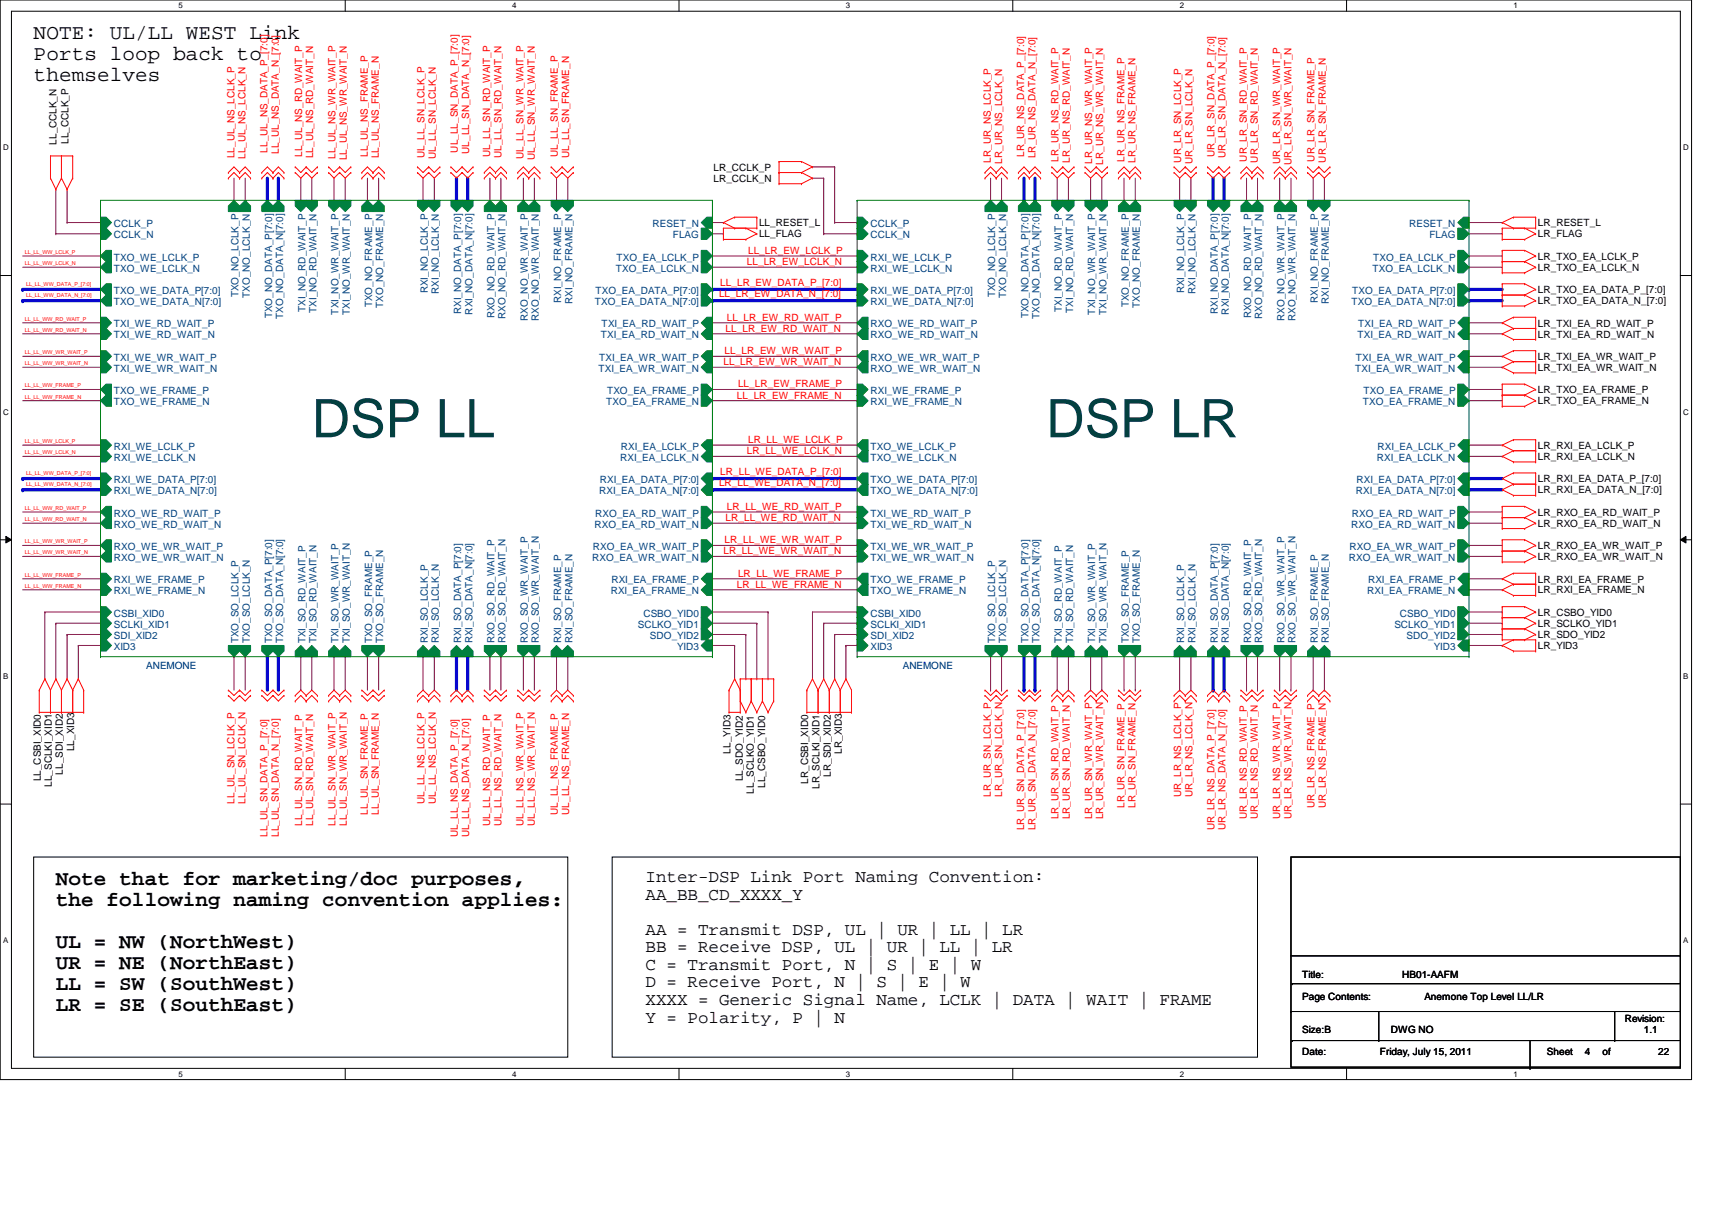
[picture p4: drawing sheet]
<svg xmlns="http://www.w3.org/2000/svg" width="297mm" height="210mm" viewBox="0 0 297 210" stroke-linecap="round" stroke-linejoin="round" font-family="sans-serif">
<defs><g id="words">
<g font-size="9.2" fill="#004040">
<text x="54.1" y="75.9">DSP LL</text>
<text x="181.5" y="75.9">DSP LR</text>
</g>
<g font-size="3.6">
<text x="5.8" y="6.8">NOTE: UL/LL WEST Link</text>
<text x="5.8" y="10.5">Ports loop back to</text>
<text x="5.8" y="14.1">themselves</text>
<text x="9.7" y="153.6">Note that for marketing/doc purposes,</text>
<text x="9.7" y="157.2">the following naming convention applies:</text>
<text x="9.7" y="164.5">UL = NW (NorthWest)</text>
<text x="9.7" y="168.1">UR = NE (NorthEast)</text>
<text x="9.7" y="171.8">LL = SW (SouthWest)</text>
<text x="9.7" y="175.4">LR = SE (SouthEast)</text>
</g>
<g font-size="3">
<text x="112" y="153">Inter-DSP Link Port Naming Convention:</text>
<text x="112" y="156">AA_BB_CD_XXXX_Y</text>
<text x="112" y="162.1">AA = Transmit DSP, UL | UR | LL | LR</text>
<text x="112" y="165.2">BB = Receive DSP, UL | UR | LL | LR</text>
<text x="112" y="168.2">C = Transmit Port, N | S | E | W</text>
<text x="112" y="171.3">D = Receive Port, N | S | E | W</text>
<text x="112" y="174.3">XXXX = Generic Signal Name, LCLK | DATA | WAIT | FRAME</text>
<text x="112" y="177.4">Y = Polarity, P | N</text>
</g>
<g font-size="1.7">
<text x="9.8" y="25.1" transform="rotate(-90 9.8 25.1)">LL_CCLK_N</text>
<text x="11.9" y="24.9" transform="rotate(-90 11.9 24.9)">LL_CCLK_P</text>
<text x="123.8" y="29.6">LR_CCLK_P</text>
<text x="123.8" y="31.5">LR_CCLK_N</text>
<text x="131.7" y="39.3">LL_RESET_L</text>
<text x="131.7" y="41.2">LL_FLAG</text>
<text x="266.8" y="39.3">LR_RESET_L</text>
<text x="266.8" y="41.2">LR_FLAG</text>
<text x="266.8" y="45">LR_TXO_EA_LCLK_P</text>
<text x="266.8" y="47">LR_TXO_EA_LCLK_N</text>
<text x="266.8" y="50.8">LR_TXO_EA_DATA_P_[7:0]</text>
<text x="266.8" y="52.8">LR_TXO_EA_DATA_N_[7:0]</text>
<text x="266.8" y="56.6">LR_TXI_EA_RD_WAIT_P</text>
<text x="266.8" y="58.6">LR_TXI_EA_RD_WAIT_N</text>
<text x="266.8" y="62.4">LR_TXI_EA_WR_WAIT_P</text>
<text x="266.8" y="64.3">LR_TXI_EA_WR_WAIT_N</text>
<text x="266.8" y="68.2">LR_TXO_EA_FRAME_P</text>
<text x="266.8" y="70.1">LR_TXO_EA_FRAME_N</text>
<text x="266.8" y="77.9">LR_RXI_EA_LCLK_P</text>
<text x="266.8" y="79.8">LR_RXI_EA_LCLK_N</text>
<text x="266.8" y="83.7">LR_RXI_EA_DATA_P_[7:0]</text>
<text x="266.8" y="85.6">LR_RXI_EA_DATA_N_[7:0]</text>
<text x="266.8" y="89.5">LR_RXO_EA_RD_WAIT_P</text>
<text x="266.8" y="91.4">LR_RXO_EA_RD_WAIT_N</text>
<text x="266.8" y="95.2">LR_RXO_EA_WR_WAIT_P</text>
<text x="266.8" y="101">LR_RXI_EA_FRAME_P</text>
<text x="266.8" y="97.2">LR_RXO_EA_WR_WAIT_N</text>
<text x="266.8" y="103">LR_RXI_EA_FRAME_N</text>
<text x="266.8" y="106.8">LR_CSBO_YID0</text>
<text x="266.8" y="108.8">LR_SCLKO_YID1</text>
<text x="266.8" y="110.7">LR_SDO_YID2</text>
<text x="266.8" y="112.6">LR_YID3</text>
<text x="12.9" y="130.3" transform="rotate(-90 12.9 130.3)">LL_XID3</text>
<text x="126.7" y="130.7" transform="rotate(-90 126.7 130.7)">LL_YID3</text>
<text x="146" y="130.7" transform="rotate(-90 146 130.7)">LR_XID3</text>
<text x="7.1" y="135.6" transform="rotate(-90 7.1 135.6)">LL_CSBI_XID0</text>
<text x="9" y="136.5" transform="rotate(-90 9 136.5)">LL_SCLKI_XID1</text>
<text x="10.9" y="134.4" transform="rotate(-90 10.9 134.4)">LL_SDI_XID2</text>
<text x="128.9" y="135.6" transform="rotate(-90 128.9 135.6)">LL_SDO_YID2</text>
<text x="130.8" y="137.7" transform="rotate(-90 130.8 137.7)">LL_SCLKO_YID1</text>
<text x="132.8" y="136.7" transform="rotate(-90 132.8 136.7)">LL_CSBO_YID0</text>
<text x="140.2" y="135.9" transform="rotate(-90 140.2 135.9)">LR_CSBI_XID0</text>
<text x="142.2" y="136.9" transform="rotate(-90 142.2 136.9)">LR_SCLKI_XID1</text>
<text x="144.1" y="134.7" transform="rotate(-90 144.1 134.7)">LR_SDI_XID2</text>
<text x="225.9" y="169.6">Title:</text>
<text x="225.9" y="173.4">Page Contents:</text>
<text x="243.3" y="169.6">HB01-AAFM</text>
<text x="247.1" y="173.4">Anemone Top Level LL/LR</text>
<text x="225.9" y="179.2">Size:B</text>
<text x="241.3" y="179.2">DWG NO</text>
<text x="281.9" y="177.3">Revision:</text>
<text x="285.2" y="179.2">1.1</text>
<text x="225.9" y="183.1">Date:</text>
<text x="239.4" y="183.1">Friday, July 15, 2011</text>
<text x="268.4" y="183.1">Sheet</text>
<text x="275" y="183.1">4</text>
<text x="278" y="183.1">of</text>
<text x="287.7" y="183.1">22</text>
</g>
<g font-size="1.7" fill="#f00">
<text x="40.7" y="27.4" transform="rotate(-90 40.7 27.4)">LL_UL_NS_LCLK_P</text>
<text x="42.6" y="27.6" transform="rotate(-90 42.6 27.6)">LL_UL_NS_LCLK_N</text>
<text x="46.4" y="26.5" transform="rotate(-90 46.4 26.5)">LL_UL_NS_DATA_P_[7:0]</text>
<text x="48.4" y="26.7" transform="rotate(-90 48.4 26.7)">LL_UL_NS_DATA_N_[7:0]</text>
<text x="52.4" y="27.2" transform="rotate(-90 52.4 27.2)">LL_UL_NS_RD_WAIT_P</text>
<text x="54.4" y="27.4" transform="rotate(-90 54.4 27.4)">LL_UL_NS_RD_WAIT_N</text>
<text x="58.2" y="27.6" transform="rotate(-90 58.2 27.6)">LL_UL_NS_WR_WAIT_P</text>
<text x="60.2" y="27.8" transform="rotate(-90 60.2 27.8)">LL_UL_NS_WR_WAIT_N</text>
<text x="63.8" y="27.2" transform="rotate(-90 63.8 27.2)">LL_UL_NS_FRAME_P</text>
<text x="65.7" y="27.4" transform="rotate(-90 65.7 27.4)">LL_UL_NS_FRAME_N</text>
<text x="73.7" y="27.4" transform="rotate(-90 73.7 27.4)">UL_LL_SN_LCLK_P</text>
<text x="75.6" y="27.6" transform="rotate(-90 75.6 27.6)">UL_LL_SN_LCLK_N</text>
<text x="79.5" y="26.5" transform="rotate(-90 79.5 26.5)">UL_LL_SN_DATA_P_[7:0]</text>
<text x="81.4" y="26.7" transform="rotate(-90 81.4 26.7)">UL_LL_SN_DATA_N_[7:0]</text>
<text x="85" y="27.2" transform="rotate(-90 85 27.2)">UL_LL_SN_RD_WAIT_P</text>
<text x="87" y="27.4" transform="rotate(-90 87 27.4)">UL_LL_SN_RD_WAIT_N</text>
<text x="90.8" y="27.6" transform="rotate(-90 90.8 27.6)">UL_LL_SN_WR_WAIT_P</text>
<text x="92.8" y="27.8" transform="rotate(-90 92.8 27.8)">UL_LL_SN_WR_WAIT_N</text>
<text x="96.8" y="27.2" transform="rotate(-90 96.8 27.2)">UL_LL_SN_FRAME_P</text>
<text x="98.8" y="27.4" transform="rotate(-90 98.8 27.4)">UL_LL_SN_FRAME_N</text>
<text x="171.9" y="28.2" transform="rotate(-90 171.9 28.2)">LR_UR_NS_LCLK_P</text>
<text x="173.9" y="28.4" transform="rotate(-90 173.9 28.4)">LR_UR_NS_LCLK_N</text>
<text x="177.7" y="27.2" transform="rotate(-90 177.7 27.2)">LR_UR_NS_DATA_P_[7:0]</text>
<text x="179.7" y="27.4" transform="rotate(-90 179.7 27.4)">LR_UR_NS_DATA_N_[7:0]</text>
<text x="183.7" y="28" transform="rotate(-90 183.7 28)">LR_UR_NS_RD_WAIT_P</text>
<text x="185.6" y="28.2" transform="rotate(-90 185.6 28.2)">LR_UR_NS_RD_WAIT_N</text>
<text x="189.5" y="28.4" transform="rotate(-90 189.5 28.4)">LR_UR_NS_WR_WAIT_P</text>
<text x="191.4" y="28.6" transform="rotate(-90 191.4 28.6)">LR_UR_NS_WR_WAIT_N</text>
<text x="195.1" y="28" transform="rotate(-90 195.1 28)">LR_UR_NS_FRAME_P</text>
<text x="197" y="28.2" transform="rotate(-90 197 28.2)">LR_UR_NS_FRAME_N</text>
<text x="204.9" y="28.2" transform="rotate(-90 204.9 28.2)">UR_LR_SN_LCLK_P</text>
<text x="206.9" y="28.4" transform="rotate(-90 206.9 28.4)">UR_LR_SN_LCLK_N</text>
<text x="210.7" y="27.2" transform="rotate(-90 210.7 27.2)">UR_LR_SN_DATA_P_[7:0]</text>
<text x="212.6" y="27.4" transform="rotate(-90 212.6 27.4)">UR_LR_SN_DATA_N_[7:0]</text>
<text x="216.3" y="28" transform="rotate(-90 216.3 28)">UR_LR_SN_RD_WAIT_P</text>
<text x="218.3" y="28.2" transform="rotate(-90 218.3 28.2)">UR_LR_SN_RD_WAIT_N</text>
<text x="222.1" y="28.4" transform="rotate(-90 222.1 28.4)">UR_LR_SN_WR_WAIT_P</text>
<text x="224.1" y="28.6" transform="rotate(-90 224.1 28.6)">UR_LR_SN_WR_WAIT_N</text>
<text x="228.1" y="28" transform="rotate(-90 228.1 28)">UR_LR_SN_FRAME_P</text>
<text x="230" y="28.2" transform="rotate(-90 230 28.2)">UR_LR_SN_FRAME_N</text>
<text x="129.6" y="46">LL_LR_EW_LCLK_N</text>
<text x="129.8" y="44">LL_LR_EW_LCLK_P</text>
<text x="124.8" y="51.6">LL_LR_EW_DATA_N_[7:0]</text>
<text x="125" y="49.6">LL_LR_EW_DATA_P_[7:0]</text>
<text x="125.9" y="57.5">LL_LR_EW_RD_WAIT_N</text>
<text x="126.1" y="55.6">LL_LR_EW_RD_WAIT_P</text>
<text x="125.5" y="63.3">LL_LR_EW_WR_WAIT_N</text>
<text x="125.7" y="61.4">LL_LR_EW_WR_WAIT_P</text>
<text x="127.8" y="69.1">LL_LR_EW_FRAME_N</text>
<text x="128.1" y="67.2">LL_LR_EW_FRAME_P</text>
<text x="129.8" y="76.8">LR_LL_WE_LCLK_P</text>
<text x="125" y="82.4">LR_LL_WE_DATA_P_[7:0]</text>
<text x="129.6" y="78.8">LR_LL_WE_LCLK_N</text>
<text x="124.8" y="84.4">LR_LL_WE_DATA_N_[7:0]</text>
<text x="126.1" y="88.4">LR_LL_WE_RD_WAIT_P</text>
<text x="125.7" y="94.2">LR_LL_WE_WR_WAIT_P</text>
<text x="125.9" y="90.4">LR_LL_WE_RD_WAIT_N</text>
<text x="125.5" y="96.1">LR_LL_WE_WR_WAIT_N</text>
<text x="127.8" y="101.9">LR_LL_WE_FRAME_N</text>
<text x="128.1" y="100">LR_LL_WE_FRAME_P</text>
<text x="40.7" y="139.4" transform="rotate(-90 40.7 139.4)">LL_UL_SN_LCLK_P</text>
<text x="42.6" y="139.4" transform="rotate(-90 42.6 139.4)">LL_UL_SN_LCLK_N</text>
<text x="52.4" y="143.3" transform="rotate(-90 52.4 143.3)">LL_UL_SN_RD_WAIT_P</text>
<text x="54.4" y="143.3" transform="rotate(-90 54.4 143.3)">LL_UL_SN_RD_WAIT_N</text>
<text x="58.2" y="143.3" transform="rotate(-90 58.2 143.3)">LL_UL_SN_WR_WAIT_P</text>
<text x="60.2" y="143.3" transform="rotate(-90 60.2 143.3)">LL_UL_SN_WR_WAIT_N</text>
<text x="63.8" y="141.3" transform="rotate(-90 63.8 141.3)">LL_UL_SN_FRAME_P</text>
<text x="65.7" y="141.3" transform="rotate(-90 65.7 141.3)">LL_UL_SN_FRAME_N</text>
<text x="73.7" y="139.4" transform="rotate(-90 73.7 139.4)">UL_LL_NS_LCLK_P</text>
<text x="75.6" y="139.4" transform="rotate(-90 75.6 139.4)">UL_LL_NS_LCLK_N</text>
<text x="85" y="143.3" transform="rotate(-90 85 143.3)">UL_LL_NS_RD_WAIT_P</text>
<text x="87" y="143.3" transform="rotate(-90 87 143.3)">UL_LL_NS_RD_WAIT_N</text>
<text x="90.8" y="143.3" transform="rotate(-90 90.8 143.3)">UL_LL_NS_WR_WAIT_P</text>
<text x="92.8" y="143.3" transform="rotate(-90 92.8 143.3)">UL_LL_NS_WR_WAIT_N</text>
<text x="96.8" y="141.3" transform="rotate(-90 96.8 141.3)">UL_LL_NS_FRAME_P</text>
<text x="98.8" y="141.3" transform="rotate(-90 98.8 141.3)">UL_LL_NS_FRAME_N</text>
<text x="171.9" y="138.2" transform="rotate(-90 171.9 138.2)">LR_UR_SN_LCLK_P</text>
<text x="173.9" y="138.2" transform="rotate(-90 173.9 138.2)">LR_UR_SN_LCLK_N</text>
<text x="183.7" y="142.1" transform="rotate(-90 183.7 142.1)">LR_UR_SN_RD_WAIT_P</text>
<text x="185.6" y="142.1" transform="rotate(-90 185.6 142.1)">LR_UR_SN_RD_WAIT_N</text>
<text x="189.5" y="142.1" transform="rotate(-90 189.5 142.1)">LR_UR_SN_WR_WAIT_P</text>
<text x="191.4" y="142.1" transform="rotate(-90 191.4 142.1)">LR_UR_SN_WR_WAIT_N</text>
<text x="195.1" y="140.2" transform="rotate(-90 195.1 140.2)">LR_UR_SN_FRAME_P</text>
<text x="197" y="140.2" transform="rotate(-90 197 140.2)">LR_UR_SN_FRAME_N</text>
<text x="204.9" y="138.2" transform="rotate(-90 204.9 138.2)">UR_LR_NS_LCLK_P</text>
<text x="206.9" y="138.2" transform="rotate(-90 206.9 138.2)">UR_LR_NS_LCLK_N</text>
<text x="216.3" y="142.1" transform="rotate(-90 216.3 142.1)">UR_LR_NS_RD_WAIT_P</text>
<text x="218.3" y="142.1" transform="rotate(-90 218.3 142.1)">UR_LR_NS_RD_WAIT_N</text>
<text x="222.1" y="142.1" transform="rotate(-90 222.1 142.1)">UR_LR_NS_WR_WAIT_P</text>
<text x="224.1" y="142.1" transform="rotate(-90 224.1 142.1)">UR_LR_NS_WR_WAIT_N</text>
<text x="228.1" y="140.2" transform="rotate(-90 228.1 140.2)">UR_LR_NS_FRAME_P</text>
<text x="230" y="140.2" transform="rotate(-90 230 140.2)">UR_LR_NS_FRAME_N</text>
<text x="46.4" y="145.2" transform="rotate(-90 46.4 145.2)">LL_UL_SN_DATA_P_[7:0]</text>
<text x="48.4" y="145.2" transform="rotate(-90 48.4 145.2)">LL_UL_SN_DATA_N_[7:0]</text>
<text x="79.5" y="145.2" transform="rotate(-90 79.5 145.2)">UL_LL_NS_DATA_P_[7:0]</text>
<text x="81.4" y="145.2" transform="rotate(-90 81.4 145.2)">UL_LL_NS_DATA_N_[7:0]</text>
<text x="177.7" y="144" transform="rotate(-90 177.7 144)">LR_UR_SN_DATA_P_[7:0]</text>
<text x="179.7" y="144" transform="rotate(-90 179.7 144)">LR_UR_SN_DATA_N_[7:0]</text>
<text x="210.7" y="144" transform="rotate(-90 210.7 144)">UR_LR_NS_DATA_P_[7:0]</text>
<text x="212.6" y="144" transform="rotate(-90 212.6 144)">UR_LR_NS_DATA_N_[7:0]</text>
</g>
<g font-size="1.7" fill="#004080">
<text x="19.8" y="39.4">CCLK_P</text>
<text x="19.8" y="41.4">CCLK_N</text>
<text x="113.2" y="39.4">RESET_N</text>
<text x="116.8" y="41.4">FLAG</text>
<text x="151" y="39.4">CCLK_P</text>
<text x="151" y="41.4">CCLK_N</text>
<text x="244.5" y="39.4">RESET_N</text>
<text x="248" y="41.4">FLAG</text>
<text x="19.8" y="45.2">TXO_WE_LCLK_P</text>
<text x="19.8" y="47.2">TXO_WE_LCLK_N</text>
<text x="106.8" y="47.2">TXO_EA_LCLK_N</text>
<text x="107" y="45.2">TXO_EA_LCLK_P</text>
<text x="151" y="45.2">RXI_WE_LCLK_P</text>
<text x="151" y="47.2">RXI_WE_LCLK_N</text>
<text x="238.1" y="47.2">TXO_EA_LCLK_N</text>
<text x="238.2" y="45.2">TXO_EA_LCLK_P</text>
<text x="19.8" y="51">TXO_WE_DATA_P[7:0]</text>
<text x="19.8" y="53">TXO_WE_DATA_N[7:0]</text>
<text x="41.4" y="51.6" transform="rotate(-90 41.4 51.6)">TXO_NO_LCLK_P</text>
<text x="43.3" y="51.7" transform="rotate(-90 43.3 51.7)">TXO_NO_LCLK_N</text>
<text x="64.6" y="53.3" transform="rotate(-90 64.6 53.3)">TXO_NO_FRAME_P</text>
<text x="66.5" y="53.4" transform="rotate(-90 66.5 53.4)">TXO_NO_FRAME_N</text>
<text x="74.2" y="50.9" transform="rotate(-90 74.2 50.9)">RXI_NO_LCLK_P</text>
<text x="76.2" y="51" transform="rotate(-90 76.2 51)">RXI_NO_LCLK_N</text>
<text x="97.4" y="52.6" transform="rotate(-90 97.4 52.6)">RXI_NO_FRAME_P</text>
<text x="99.3" y="52.7" transform="rotate(-90 99.3 52.7)">RXI_NO_FRAME_N</text>
<text x="103.2" y="53">TXO_EA_DATA_N[7:0]</text>
<text x="103.3" y="51">TXO_EA_DATA_P[7:0]</text>
<text x="151" y="51">RXI_WE_DATA_P[7:0]</text>
<text x="151" y="53">RXI_WE_DATA_N[7:0]</text>
<text x="172.7" y="51.6" transform="rotate(-90 172.7 51.6)">TXO_NO_LCLK_P</text>
<text x="174.6" y="51.7" transform="rotate(-90 174.6 51.7)">TXO_NO_LCLK_N</text>
<text x="195.8" y="53.3" transform="rotate(-90 195.8 53.3)">TXO_NO_FRAME_P</text>
<text x="197.8" y="53.4" transform="rotate(-90 197.8 53.4)">TXO_NO_FRAME_N</text>
<text x="205.5" y="50.9" transform="rotate(-90 205.5 50.9)">RXI_NO_LCLK_P</text>
<text x="207.4" y="51" transform="rotate(-90 207.4 51)">RXI_NO_LCLK_N</text>
<text x="228.6" y="52.6" transform="rotate(-90 228.6 52.6)">RXI_NO_FRAME_P</text>
<text x="230.6" y="52.7" transform="rotate(-90 230.6 52.7)">RXI_NO_FRAME_N</text>
<text x="234.5" y="53">TXO_EA_DATA_N[7:0]</text>
<text x="234.6" y="51">TXO_EA_DATA_P[7:0]</text>
<text x="19.8" y="58.7">TXI_WE_RD_WAIT_N</text>
<text x="19.8" y="56.8">TXI_WE_RD_WAIT_P</text>
<text x="47.2" y="55.2" transform="rotate(-90 47.2 55.2)">TXO_NO_DATA_P[7:0]</text>
<text x="49.1" y="55.3" transform="rotate(-90 49.1 55.3)">TXO_NO_DATA_N[7:0]</text>
<text x="53" y="54.1" transform="rotate(-90 53 54.1)">TXI_NO_RD_WAIT_P</text>
<text x="54.9" y="54.2" transform="rotate(-90 54.9 54.2)">TXI_NO_RD_WAIT_N</text>
<text x="58.8" y="54.6" transform="rotate(-90 58.8 54.6)">TXI_NO_WR_WAIT_P</text>
<text x="60.7" y="54.7" transform="rotate(-90 60.7 54.7)">TXI_NO_WR_WAIT_N</text>
<text x="80" y="54.5" transform="rotate(-90 80 54.5)">RXI_NO_DATA_P[7:0]</text>
<text x="82" y="54.6" transform="rotate(-90 82 54.6)">RXI_NO_DATA_N[7:0]</text>
<text x="85.8" y="55.2" transform="rotate(-90 85.8 55.2)">RXO_NO_RD_WAIT_P</text>
<text x="87.7" y="55.3" transform="rotate(-90 87.7 55.3)">RXO_NO_RD_WAIT_N</text>
<text x="91.6" y="55.6" transform="rotate(-90 91.6 55.6)">RXO_NO_WR_WAIT_P</text>
<text x="93.5" y="55.7" transform="rotate(-90 93.5 55.7)">RXO_NO_WR_WAIT_N</text>
<text x="104.3" y="58.7">TXI_EA_RD_WAIT_N</text>
<text x="104.4" y="56.8">TXI_EA_RD_WAIT_P</text>
<text x="151" y="58.7">RXO_WE_RD_WAIT_N</text>
<text x="151" y="56.8">RXO_WE_RD_WAIT_P</text>
<text x="178.5" y="55.2" transform="rotate(-90 178.5 55.2)">TXO_NO_DATA_P[7:0]</text>
<text x="180.4" y="55.3" transform="rotate(-90 180.4 55.3)">TXO_NO_DATA_N[7:0]</text>
<text x="184.2" y="54.1" transform="rotate(-90 184.2 54.1)">TXI_NO_RD_WAIT_P</text>
<text x="186.2" y="54.2" transform="rotate(-90 186.2 54.2)">TXI_NO_RD_WAIT_N</text>
<text x="190" y="54.6" transform="rotate(-90 190 54.6)">TXI_NO_WR_WAIT_P</text>
<text x="192" y="54.7" transform="rotate(-90 192 54.7)">TXI_NO_WR_WAIT_N</text>
<text x="211.3" y="54.5" transform="rotate(-90 211.3 54.5)">RXI_NO_DATA_P[7:0]</text>
<text x="213.2" y="54.6" transform="rotate(-90 213.2 54.6)">RXI_NO_DATA_N[7:0]</text>
<text x="217.1" y="55.2" transform="rotate(-90 217.1 55.2)">RXO_NO_RD_WAIT_P</text>
<text x="219" y="55.3" transform="rotate(-90 219 55.3)">RXO_NO_RD_WAIT_N</text>
<text x="222.8" y="55.6" transform="rotate(-90 222.8 55.6)">RXO_NO_WR_WAIT_P</text>
<text x="224.8" y="55.7" transform="rotate(-90 224.8 55.7)">RXO_NO_WR_WAIT_N</text>
<text x="235.5" y="58.7">TXI_EA_RD_WAIT_N</text>
<text x="235.7" y="56.8">TXI_EA_RD_WAIT_P</text>
<text x="19.8" y="64.5">TXI_WE_WR_WAIT_N</text>
<text x="19.8" y="62.6">TXI_WE_WR_WAIT_P</text>
<text x="103.8" y="64.5">TXI_EA_WR_WAIT_N</text>
<text x="104" y="62.6">TXI_EA_WR_WAIT_P</text>
<text x="151" y="64.5">RXO_WE_WR_WAIT_N</text>
<text x="151" y="62.6">RXO_WE_WR_WAIT_P</text>
<text x="235.1" y="64.5">TXI_EA_WR_WAIT_N</text>
<text x="235.2" y="62.6">TXI_EA_WR_WAIT_P</text>
<text x="19.8" y="68.4">TXO_WE_FRAME_P</text>
<text x="19.8" y="70.3">TXO_WE_FRAME_N</text>
<text x="105.2" y="70.3">TXO_EA_FRAME_N</text>
<text x="105.3" y="68.4">TXO_EA_FRAME_P</text>
<text x="151" y="68.4">RXI_WE_FRAME_P</text>
<text x="151" y="70.3">RXI_WE_FRAME_N</text>
<text x="236.5" y="70.3">TXO_EA_FRAME_N</text>
<text x="236.6" y="68.4">TXO_EA_FRAME_P</text>
<text x="19.8" y="78">RXI_WE_LCLK_P</text>
<text x="19.8" y="80">RXI_WE_LCLK_N</text>
<text x="19.8" y="83.8">RXI_WE_DATA_P[7:0]</text>
<text x="104.1" y="83.8">RXI_EA_DATA_P[7:0]</text>
<text x="107.6" y="80">RXI_EA_LCLK_N</text>
<text x="107.7" y="78">RXI_EA_LCLK_P</text>
<text x="151" y="78">TXO_WE_LCLK_P</text>
<text x="151" y="80">TXO_WE_LCLK_N</text>
<text x="151" y="83.8">TXO_WE_DATA_P[7:0]</text>
<text x="235.4" y="83.8">RXI_EA_DATA_P[7:0]</text>
<text x="238.9" y="80">RXI_EA_LCLK_N</text>
<text x="239" y="78">RXI_EA_LCLK_P</text>
<text x="19.8" y="85.8">RXI_WE_DATA_N[7:0]</text>
<text x="19.8" y="89.6">RXO_WE_RD_WAIT_P</text>
<text x="103.3" y="89.6">RXO_EA_RD_WAIT_P</text>
<text x="104" y="85.8">RXI_EA_DATA_N[7:0]</text>
<text x="151" y="85.8">TXO_WE_DATA_N[7:0]</text>
<text x="151" y="89.6">TXI_WE_RD_WAIT_P</text>
<text x="234.6" y="89.6">RXO_EA_RD_WAIT_P</text>
<text x="235.2" y="85.8">RXI_EA_DATA_N[7:0]</text>
<text x="19.8" y="91.6">RXO_WE_RD_WAIT_N</text>
<text x="19.8" y="95.4">RXO_WE_WR_WAIT_P</text>
<text x="102.9" y="95.4">RXO_EA_WR_WAIT_P</text>
<text x="103.2" y="91.6">RXO_EA_RD_WAIT_N</text>
<text x="151" y="91.6">TXI_WE_RD_WAIT_N</text>
<text x="151" y="95.4">TXI_WE_WR_WAIT_P</text>
<text x="234.1" y="95.4">RXO_EA_WR_WAIT_P</text>
<text x="234.4" y="91.6">RXO_EA_RD_WAIT_N</text>
<text x="19.8" y="101.2">RXI_WE_FRAME_P</text>
<text x="19.8" y="97.3">RXO_WE_WR_WAIT_N</text>
<text x="102.7" y="97.3">RXO_EA_WR_WAIT_N</text>
<text x="106.1" y="101.2">RXI_EA_FRAME_P</text>
<text x="151" y="101.2">TXO_WE_FRAME_P</text>
<text x="151" y="97.3">TXI_WE_WR_WAIT_N</text>
<text x="234" y="97.3">RXO_EA_WR_WAIT_N</text>
<text x="237.4" y="101.2">RXI_EA_FRAME_P</text>
<text x="19.8" y="103.1">RXI_WE_FRAME_N</text>
<text x="19.8" y="107">CSBI_XID0</text>
<text x="106" y="103.1">RXI_EA_FRAME_N</text>
<text x="111.6" y="107">CSBO_YID0</text>
<text x="151" y="103.1">TXO_WE_FRAME_N</text>
<text x="151" y="107">CSBI_XID0</text>
<text x="237.2" y="103.1">RXI_EA_FRAME_N</text>
<text x="242.9" y="107">CSBO_YID0</text>
<text x="19.8" y="112.8">XID3</text>
<text x="19.8" y="108.9">SCLKI_XID1</text>
<text x="19.8" y="110.9">SDI_XID2</text>
<text x="41.4" y="111.6" transform="rotate(-90 41.4 111.6)">TXO_SO_LCLK_P</text>
<text x="43.3" y="111.6" transform="rotate(-90 43.3 111.6)">TXO_SO_LCLK_N</text>
<text x="47.2" y="111.6" transform="rotate(-90 47.2 111.6)">TXO_SO_DATA_P[7:0]</text>
<text x="49.1" y="111.6" transform="rotate(-90 49.1 111.6)">TXO_SO_DATA_N[7:0]</text>
<text x="53" y="111.6" transform="rotate(-90 53 111.6)">TXI_SO_RD_WAIT_P</text>
<text x="54.9" y="111.6" transform="rotate(-90 54.9 111.6)">TXI_SO_RD_WAIT_N</text>
<text x="58.8" y="111.6" transform="rotate(-90 58.8 111.6)">TXI_SO_WR_WAIT_P</text>
<text x="60.7" y="111.6" transform="rotate(-90 60.7 111.6)">TXI_SO_WR_WAIT_N</text>
<text x="64.6" y="111.6" transform="rotate(-90 64.6 111.6)">TXO_SO_FRAME_P</text>
<text x="66.5" y="111.6" transform="rotate(-90 66.5 111.6)">TXO_SO_FRAME_N</text>
<text x="74.2" y="111.6" transform="rotate(-90 74.2 111.6)">RXI_SO_LCLK_P</text>
<text x="76.2" y="111.6" transform="rotate(-90 76.2 111.6)">RXI_SO_LCLK_N</text>
<text x="80" y="111.6" transform="rotate(-90 80 111.6)">RXI_SO_DATA_P[7:0]</text>
<text x="82" y="111.6" transform="rotate(-90 82 111.6)">RXI_SO_DATA_N[7:0]</text>
<text x="85.8" y="111.6" transform="rotate(-90 85.8 111.6)">RXO_SO_RD_WAIT_P</text>
<text x="87.7" y="111.6" transform="rotate(-90 87.7 111.6)">RXO_SO_RD_WAIT_N</text>
<text x="91.6" y="111.6" transform="rotate(-90 91.6 111.6)">RXO_SO_WR_WAIT_P</text>
<text x="93.5" y="111.6" transform="rotate(-90 93.5 111.6)">RXO_SO_WR_WAIT_N</text>
<text x="97.4" y="111.6" transform="rotate(-90 97.4 111.6)">RXI_SO_FRAME_P</text>
<text x="99.3" y="111.6" transform="rotate(-90 99.3 111.6)">RXI_SO_FRAME_N</text>
<text x="110.7" y="108.9">SCLKO_YID1</text>
<text x="112.8" y="110.9">SDO_YID2</text>
<text x="117.5" y="112.8">YID3</text>
<text x="151" y="112.8">XID3</text>
<text x="151" y="108.9">SCLKI_XID1</text>
<text x="151" y="110.9">SDI_XID2</text>
<text x="172.7" y="111.6" transform="rotate(-90 172.7 111.6)">TXO_SO_LCLK_P</text>
<text x="174.6" y="111.6" transform="rotate(-90 174.6 111.6)">TXO_SO_LCLK_N</text>
<text x="178.5" y="111.6" transform="rotate(-90 178.5 111.6)">TXO_SO_DATA_P[7:0]</text>
<text x="180.4" y="111.6" transform="rotate(-90 180.4 111.6)">TXO_SO_DATA_N[7:0]</text>
<text x="184.2" y="111.6" transform="rotate(-90 184.2 111.6)">TXI_SO_RD_WAIT_P</text>
<text x="186.2" y="111.6" transform="rotate(-90 186.2 111.6)">TXI_SO_RD_WAIT_N</text>
<text x="190" y="111.6" transform="rotate(-90 190 111.6)">TXI_SO_WR_WAIT_P</text>
<text x="192" y="111.6" transform="rotate(-90 192 111.6)">TXI_SO_WR_WAIT_N</text>
<text x="195.8" y="111.6" transform="rotate(-90 195.8 111.6)">TXO_SO_FRAME_P</text>
<text x="197.8" y="111.6" transform="rotate(-90 197.8 111.6)">TXO_SO_FRAME_N</text>
<text x="205.5" y="111.6" transform="rotate(-90 205.5 111.6)">RXI_SO_LCLK_P</text>
<text x="207.4" y="111.6" transform="rotate(-90 207.4 111.6)">RXI_SO_LCLK_N</text>
<text x="211.3" y="111.6" transform="rotate(-90 211.3 111.6)">RXI_SO_DATA_P[7:0]</text>
<text x="213.2" y="111.6" transform="rotate(-90 213.2 111.6)">RXI_SO_DATA_N[7:0]</text>
<text x="217.1" y="111.6" transform="rotate(-90 217.1 111.6)">RXO_SO_RD_WAIT_P</text>
<text x="219" y="111.6" transform="rotate(-90 219 111.6)">RXO_SO_RD_WAIT_N</text>
<text x="222.8" y="111.6" transform="rotate(-90 222.8 111.6)">RXO_SO_WR_WAIT_P</text>
<text x="224.8" y="111.6" transform="rotate(-90 224.8 111.6)">RXO_SO_WR_WAIT_N</text>
<text x="228.6" y="111.6" transform="rotate(-90 228.6 111.6)">RXI_SO_FRAME_P</text>
<text x="230.6" y="111.6" transform="rotate(-90 230.6 111.6)">RXI_SO_FRAME_N</text>
<text x="241.9" y="108.9">SCLKO_YID1</text>
<text x="244" y="110.9">SDO_YID2</text>
<text x="248.8" y="112.8">YID3</text>
</g>
<g font-size="1.7" fill="#000080">
<text x="25.4" y="116.1">ANEMONE</text>
<text x="156.6" y="116.1">ANEMONE</text>
</g>
<g font-size="1.4">
<text x="30.9" y="1.4">5</text>
<text x="88.9" y="1.4">4</text>
<text x="146.8" y="1.4">3</text>
<text x="204.7" y="1.4">2</text>
<text x="262.6" y="1.4">1</text>
<text x=".5" y="26.1">D</text>
<text x="292.1" y="26.1">D</text>
<text x=".5" y="71.9">C</text>
<text x="292.1" y="71.9">C</text>
<text x=".5" y="117.8">B</text>
<text x="292.1" y="117.8">B</text>
<text x=".5" y="163.6">A</text>
<text x="292.1" y="163.6">A</text>
<text x="30.9" y="186.8">5</text>
<text x="88.9" y="186.8">4</text>
<text x="146.8" y="186.8">3</text>
<text x="204.7" y="186.8">2</text>
<text x="262.6" y="186.8">1</text>
</g>
<g font-size=".9" fill="#f00">
<text x="4.3" y="44">LL_LL_WW_LCLK_P</text>
<text x="4.3" y="46">LL_LL_WW_LCLK_N</text>
<text x="4.5" y="49.6">LL_LL_WW_DATA_P_[7:0]</text>
<text x="4.5" y="51.6">LL_LL_WW_DATA_N_[7:0]</text>
<text x="4.3" y="55.6">LL_LL_WW_RD_WAIT_P</text>
<text x="4.3" y="57.5">LL_LL_WW_RD_WAIT_N</text>
<text x="4.3" y="61.4">LL_LL_WW_WR_WAIT_P</text>
<text x="4.3" y="63.3">LL_LL_WW_WR_WAIT_N</text>
<text x="4.3" y="67.2">LL_LL_WW_FRAME_P</text>
<text x="4.3" y="69.1">LL_LL_WW_FRAME_N</text>
<text x="4.3" y="76.8">LL_LL_WW_LCLK_P</text>
<text x="4.3" y="78.8">LL_LL_WW_LCLK_N</text>
<text x="4.5" y="82.4">LL_LL_WW_DATA_P_[7:0]</text>
<text x="4.3" y="88.4">LL_LL_WW_RD_WAIT_P</text>
<text x="4.5" y="84.4">LL_LL_WW_DATA_N_[7:0]</text>
<text x="4.3" y="90.4">LL_LL_WW_RD_WAIT_N</text>
<text x="4.3" y="94.2">LL_LL_WW_WR_WAIT_P</text>
<text x="4.3" y="96.1">LL_LL_WW_WR_WAIT_N</text>
<text x="4.3" y="100">LL_LL_WW_FRAME_P</text>
<text x="4.3" y="101.9">LL_LL_WW_FRAME_N</text>
</g>
</g></defs>
<path d="M0 0h293.5v187.3h-293.5zM2 1.9h289.5v183.4h-289.5z" fill="none" stroke="#000" stroke-width=".17"/>
<g fill="#fff">
<path d="M30.9 .2h.8v1.5h-.8z"/>
<path d="M30.9 185.5h.8v1.6h-.8z"/>
</g>
<path d="M59.9 0v1.9M59.9 185.3v2" fill="none" stroke="#000" stroke-width=".17"/>
<g fill="#fff">
<path d="M88.9 .2h.7v1.5h-.7z"/>
<path d="M88.9 185.5h.7v1.6h-.7z"/>
</g>
<path d="M117.8 0v1.9M117.8 185.3v2" fill="none" stroke="#000" stroke-width=".17"/>
<g fill="#fff">
<path d="M146.8 .2h.7v1.5h-.7z"/>
<path d="M146.8 185.5h.7v1.6h-.7z"/>
</g>
<path d="M175.7 0v1.9M175.7 185.3v2" fill="none" stroke="#000" stroke-width=".17"/>
<g fill="#fff">
<path d="M204.7 .2h.7v1.5h-.7z"/>
<path d="M204.7 185.5h.7v1.6h-.7z"/>
</g>
<path d="M233.6 0v1.9M233.6 185.3v2" fill="none" stroke="#000" stroke-width=".17"/>
<g fill="#fff">
<path d="M262.6 .2h.8v1.5h-.8z"/>
<path d="M262.6 185.5h.8v1.6h-.8z"/>
<path d="M.5 24.8h1v1.6h-1z"/>
<path d="M292.1 24.8h.9v1.6h-.9z"/>
<path d="M.5 70.7h1v1.5h-1z"/>
<path d="M292.1 70.7h.9v1.5h-.9z"/>
</g>
<path d="M0 47.8h2M291.5 47.8h2" fill="none" stroke="#000" stroke-width=".17"/>
<g fill="#fff">
<path d="M.5 116.5h.9v1.6h-.9z"/>
<path d="M292.1 116.5h.8v1.6h-.8z"/>
</g>
<path d="M0 93.6h2M1 93l1 .6-1 .6zM291.5 93.6l1-.6v1.2zM291.5 93.6h2" fill="none" stroke="#000" stroke-width=".17"/>
<path d="M1 93l1 .6-1 .6zM291.5 93.6l1-.6v1.2z" fill="#000"/>
<g fill="#fff">
<path d="M.5 162.4h.9v1.5h-.9z"/>
<path d="M292.1 162.4h.8v1.5h-.8z"/>
</g>
<path d="M0 139.5h2M291.5 139.5h2M5.8 148.7h92.7v34.7h-92.7zM106.2 148.7h112v34.7h-112z" fill="none" stroke="#000" stroke-width=".17"/>
<g fill="none" stroke="#800040" stroke-width=".17">
<path d="M40.6 113.9h.1M40.6 113.9v5.8M42.5 113.9h.1M42.5 113.9v5.8M52.2 113.9h.1M52.2 113.9v5.8M54.1 113.9h.1M54.1 113.9v5.8M58 113.9h.1M58 113.9v5.8M59.9 113.9h.1M59.9 113.9v5.8"/>
<path d="M63.8 113.9h.1M63.8 113.9v5.8M65.7 113.9h.1M65.7 113.9v5.8"/>
</g>
<path d="M46.4 113.9v5.8" fill="none" stroke="#00f" stroke-width=".55"/>
<circle cx="46.4" cy="113.9" r=".28" fill="#00f"/>
<path d="M48.3 113.9v5.8" fill="none" stroke="#00f" stroke-width=".55"/>
<circle cx="48.3" cy="113.9" r=".28" fill="#00f"/>
<g fill="none" stroke="#800040" stroke-width=".17">
<path d="M73.4 113.9h.1M73.4 113.9v5.8M75.3 113.9h.1M75.3 113.9v5.8M85 113.9h.1M85 113.9v5.8M86.9 113.9h.1M86.9 113.9v5.8M90.8 113.9h.1M90.8 113.9v5.8M92.7 113.9h.1M92.7 113.9v5.8"/>
<path d="M96.6 113.9h.1M96.6 113.9v5.8M98.5 113.9h.1M98.5 113.9v5.8"/>
</g>
<path d="M79.2 113.9v5.8" fill="none" stroke="#00f" stroke-width=".55"/>
<circle cx="79.2" cy="113.9" r=".28" fill="#00f"/>
<path d="M81.1 113.9v5.8" fill="none" stroke="#00f" stroke-width=".55"/>
<circle cx="81.1" cy="113.9" r=".28" fill="#00f"/>
<g fill="none" stroke="#800040" stroke-width=".17">
<path d="M254.9 44.4h.1M254.9 46.4h.1M254.9 56h.1M254.9 57.9h.1M254.9 44.4h5.7M254.9 46.4h5.7M254.9 56h5.7M254.9 57.9h5.7M254.9 61.8h.1M254.9 63.7h.1M254.9 67.6h.1M254.9 69.5h.1"/>
<path d="M254.9 77.2h.1M254.9 79.2h.1M254.9 61.8h5.7M254.9 63.7h5.7M254.9 67.6h5.7M254.9 69.5h5.7M254.9 77.2h5.7M254.9 79.2h5.7M254.9 88.8h.1M254.9 90.8h.1M254.9 94.6h.1M254.9 96.5h.1"/>
<path d="M254.9 88.8h5.7M254.9 90.8h5.7M254.9 94.6h5.7M254.9 96.5h5.7M254.9 100.4h.1M254.9 102.3h.1M254.9 100.4h5.7M254.9 102.3h5.7"/>
</g>
<path d="M254.9 50.2h5.7" fill="none" stroke="#00f" stroke-width=".55"/>
<circle cx="254.9" cy="50.2" r=".28" fill="#00f"/>
<path d="M254.9 52.2h5.7" fill="none" stroke="#00f" stroke-width=".55"/>
<circle cx="254.9" cy="52.2" r=".28" fill="#00f"/>
<path d="M254.9 83h5.7" fill="none" stroke="#00f" stroke-width=".55"/>
<circle cx="254.9" cy="83" r=".28" fill="#00f"/>
<path d="M254.9 85h5.7" fill="none" stroke="#00f" stroke-width=".55"/>
<circle cx="254.9" cy="85" r=".28" fill="#00f"/>
<path d="M123.6 88.8h.1M123.6 90.8h.1M123.6 94.6h.1M123.6 96.5h.1M123.6 88.8h25.1M123.6 90.8h25.1M123.6 94.6h25.1M123.6 96.5h25.1M123.6 100.4h.1M123.6 102.3h.1M123.6 100.4h25.1M123.6 102.3h25.1" fill="none" stroke="#800040" stroke-width=".17"/>
<path d="M123.6 83h25.1" fill="none" stroke="#00f" stroke-width=".55"/>
<circle cx="123.6" cy="83" r=".28" fill="#00f"/>
<path d="M123.6 85h25.1" fill="none" stroke="#00f" stroke-width=".55"/>
<circle cx="123.6" cy="85" r=".28" fill="#00f"/>
<g fill="none" stroke="#800040" stroke-width=".17">
<path d="M123.6 44.4h.1M123.6 46.4h.1M123.6 56h.1M123.6 57.9h.1M123.6 44.4h25.1M123.6 46.4h25.1M123.6 56h25.1M123.6 57.9h25.1M123.6 61.8h.1M123.6 63.7h.1M123.6 67.6h.1M123.6 69.5h.1"/>
<path d="M123.6 77.2h.1M123.6 79.2h.1M123.6 61.8h25.1M123.6 63.7h25.1M123.6 67.6h25.1M123.6 69.5h25.1M123.6 77.2h25.1M123.6 79.2h25.1"/>
</g>
<path d="M123.6 50.2h25.1" fill="none" stroke="#00f" stroke-width=".55"/>
<circle cx="123.6" cy="50.2" r=".28" fill="#00f"/>
<path d="M123.6 52.2h25.1" fill="none" stroke="#00f" stroke-width=".55"/>
<circle cx="123.6" cy="52.2" r=".28" fill="#00f"/>
<g fill="none" stroke="#800040" stroke-width=".17">
<path d="M73.4 34.8h.1M73.4 30.9v3.9M75.3 34.8h.1M75.3 30.9v3.9M85 34.8h.1M85 30.9v3.9M86.9 34.8h.1M86.9 30.9v3.9M90.8 34.8h.1M90.8 30.9v3.9M92.7 34.8h.1M92.7 30.9v3.9"/>
<path d="M96.6 34.8h.1M96.6 30.9v3.9M98.5 34.8h.1M98.5 30.9v3.9"/>
</g>
<path d="M79.2 30.9v3.9" fill="none" stroke="#00f" stroke-width=".55"/>
<circle cx="79.2" cy="34.8" r=".28" fill="#00f"/>
<path d="M81.1 30.9v3.9" fill="none" stroke="#00f" stroke-width=".55"/>
<circle cx="81.1" cy="34.8" r=".28" fill="#00f"/>
<g fill="none" stroke="#800040" stroke-width=".17">
<path d="M40.6 34.8h.1M40.6 30.9v3.9M42.5 34.8h.1M42.5 30.9v3.9M52.2 34.8h.1M52.2 30.9v3.9M54.1 34.8h.1M54.1 30.9v3.9M58 34.8h.1M58 30.9v3.9M59.9 34.8h.1M59.9 30.9v3.9"/>
<path d="M63.8 34.8h.1M63.8 30.9v3.9M65.7 34.8h.1M65.7 30.9v3.9"/>
</g>
<path d="M46.4 30.9v3.9" fill="none" stroke="#00f" stroke-width=".55"/>
<circle cx="46.4" cy="34.8" r=".28" fill="#00f"/>
<path d="M48.3 30.9v3.9" fill="none" stroke="#00f" stroke-width=".55"/>
<circle cx="48.3" cy="34.8" r=".28" fill="#00f"/>
<g fill="none" stroke="#800040" stroke-width=".17">
<path d="M204.7 34.8h.1M204.7 30.9v3.9M206.6 34.8h.1M206.6 30.9v3.9M216.3 34.8h.1M216.3 30.9v3.9M218.2 34.8h.1M218.2 30.9v3.9M222 34.8h.1M222 30.9v3.9M224 34.8h.1M224 30.9v3.9"/>
<path d="M227.8 34.8h.1M227.8 30.9v3.9M229.8 34.8h.1M229.8 30.9v3.9"/>
</g>
<path d="M210.5 30.9v3.9" fill="none" stroke="#00f" stroke-width=".55"/>
<circle cx="210.5" cy="34.8" r=".28" fill="#00f"/>
<path d="M212.4 30.9v3.9" fill="none" stroke="#00f" stroke-width=".55"/>
<circle cx="212.4" cy="34.8" r=".28" fill="#00f"/>
<g fill="none" stroke="#800040" stroke-width=".17">
<path d="M171.9 34.8h.1M171.9 30.9v3.9M173.8 34.8h.1M173.8 30.9v3.9M183.4 34.8h.1M183.4 30.9v3.9M185.4 34.8h.1M185.4 30.9v3.9M189.2 34.8h.1M189.2 30.9v3.9M191.2 34.8h.1M191.2 30.9v3.9"/>
<path d="M195 34.8h.1M195 30.9v3.9M197 34.8h.1M197 30.9v3.9"/>
</g>
<path d="M177.7 30.9v3.9" fill="none" stroke="#00f" stroke-width=".55"/>
<circle cx="177.7" cy="34.8" r=".28" fill="#00f"/>
<path d="M179.6 30.9v3.9" fill="none" stroke="#00f" stroke-width=".55"/>
<circle cx="179.6" cy="34.8" r=".28" fill="#00f"/>
<g fill="none" stroke="#800040" stroke-width=".17">
<path d="M171.9 119.7h.1M171.9 113.9v5.8M173.8 119.7h.1M173.8 113.9v5.8M183.4 119.7h.1M183.4 113.9v5.8M185.4 119.7h.1M185.4 113.9v5.8M189.2 119.7h.1M189.2 113.9v5.8M191.2 119.7h.1M191.2 113.9v5.8"/>
<path d="M195 119.7h.1M195 113.9v5.8M197 119.7h.1M197 113.9v5.8"/>
</g>
<path d="M177.7 113.9v5.8" fill="none" stroke="#00f" stroke-width=".55"/>
<circle cx="177.7" cy="119.7" r=".28" fill="#00f"/>
<path d="M179.6 113.9v5.8" fill="none" stroke="#00f" stroke-width=".55"/>
<circle cx="179.6" cy="119.7" r=".28" fill="#00f"/>
<g fill="none" stroke="#800040" stroke-width=".17">
<path d="M204.7 119.7h.1M204.7 113.9v5.8M206.6 119.7h.1M206.6 113.9v5.8M216.3 119.7h.1M216.3 113.9v5.8M218.2 119.7h.1M218.2 113.9v5.8M222 119.7h.1M222 113.9v5.8M224 119.7h.1M224 113.9v5.8"/>
<path d="M227.8 119.7h.1M227.8 113.9v5.8M229.8 119.7h.1M229.8 113.9v5.8"/>
</g>
<path d="M210.5 113.9v5.8" fill="none" stroke="#00f" stroke-width=".55"/>
<circle cx="210.5" cy="119.7" r=".28" fill="#00f"/>
<path d="M212.4 113.9v5.8" fill="none" stroke="#00f" stroke-width=".55"/>
<circle cx="212.4" cy="119.7" r=".28" fill="#00f"/>
<g fill="none" stroke="#800040" stroke-width=".17">
<path d="M9.7 32.9v7.7M11.6 38.6h.1M11.6 32.9v5.7M11.6 38.6h5.8M17.4 38.6h.1M123.6 38.6h1.9M125.5 38.6h.1M141 30.9h1.9M141 29h3.8M142.9 30.9h.1M142.9 30.9v9.7M144.8 29h.1"/>
<path d="M144.8 38.6h.1M144.8 38.6h3.9M144.8 29v9.6M148.7 38.6h.1M254.9 38.6h5.7M260.6 38.6h.1M3.9 44.4h13.5M3.9 46.4h13.5M3.9 56h13.5M3.9 57.9h13.5M9.7 40.6h.1M9.7 40.6h7.7"/>
<path d="M17.4 40.6h.1M17.4 44.4h.1M17.4 46.4h.1M17.4 56h.1M17.4 57.9h.1M123.6 40.6h1.9M125.5 40.6h.1M142.9 40.6h.1M142.9 40.6h5.8M148.7 40.6h.1M254.9 40.6h5.7M260.6 40.6h.1"/>
<path d="M3.9 61.8h13.5M3.9 63.7h13.5M3.9 67.6h13.5M3.9 69.5h13.5M17.4 61.8h.1M17.4 63.7h.1M17.4 67.6h.1M17.4 69.5h.1M7.8 106.2h.1M7.8 117.8h.1M7.8 106.2h9.6M7.8 106.2v11.6"/>
<path d="M9.7 108.1h.1M9.7 117.8h.1M9.7 108.1h7.7M9.7 108.1v9.7M11.6 110.1h.1M11.6 117.8h.1M11.6 110.1h5.8M11.6 110.1v7.7M13.6 112h.1M13.6 117.8h.1M13.6 112h3.8M13.6 112v5.8"/>
<path d="M123.6 112h3.9M123.6 108.1h7.7M123.6 110.1h5.8M123.6 106.2h9.7M127.5 112h.1M129.4 110.1h.1M129.4 117.8h.1M129.4 110.1v7.7M131.3 108.1h.1M131.3 117.8h.1M131.3 108.1v9.7M133.3 106.2h.1"/>
<path d="M133.3 117.8h.1M133.3 106.2v11.6M141 106.2h.1M141 106.2h7.7M141 106.2v11.6M142.9 108.1h.1M142.9 108.1h5.8M142.9 108.1v9.7M144.8 110.1h.1M144.8 110.1h3.9M144.8 110.1v7.7M146.8 112h.1"/>
<path d="M146.8 117.8h.1M146.8 112h1.9M146.8 112v5.8M148.7 110.1h.1M148.7 108.1h.1M148.7 106.2h.1M254.9 108.1h5.7M254.9 110.1h5.7M254.9 106.2h5.7M260.6 106.2h.1M260.6 108.1h.1M260.6 110.1h.1"/>
</g>
<path d="M3.9 50.2h13.5" fill="none" stroke="#00f" stroke-width=".55"/>
<circle cx="3.9" cy="50.2" r=".28" fill="#00f"/>
<path d="M3.9 52.2h13.5" fill="none" stroke="#00f" stroke-width=".55"/>
<circle cx="3.9" cy="52.2" r=".28" fill="#00f"/>
<g fill="none" stroke="#800040" stroke-width=".17">
<path d="M3.9 77.2h13.5M3.9 79.2h13.5M17.4 77.2h.1M17.4 79.2h.1M3.9 88.8h13.5M3.9 90.8h13.5M3.9 94.6h13.5M3.9 96.5h13.5M17.4 88.8h.1M17.4 90.8h.1M17.4 94.6h.1M17.4 96.5h.1"/>
<path d="M3.9 100.4h13.5M3.9 102.3h13.5M17.4 100.4h.1M17.4 102.3h.1"/>
</g>
<path d="M3.9 83h13.5" fill="none" stroke="#00f" stroke-width=".55"/>
<circle cx="3.9" cy="83" r=".28" fill="#00f"/>
<path d="M3.9 85h13.5" fill="none" stroke="#00f" stroke-width=".55"/>
<circle cx="3.9" cy="85" r=".28" fill="#00f"/>
<path d="M127.5 117.8h.1M127.5 112v5.8M254.9 112h5.7M260.6 112h.1" fill="none" stroke="#800040" stroke-width=".17"/>
<g fill="none" stroke="#f00" stroke-width=".17">
<path d="M8.8 30.9h.1M8.8 27.1h.1M8.8 27.1v3.8M8.8 27.1h3.8M8.8 30.9l.9 2M9.7 32.9h.1M10.7 30.9h.1M10.7 27.1h.1M10.7 27.1v3.8M10.7 30.9l.9 2M10.7 30.9l-1 2M11.6 32.9h.1"/>
<path d="M12.6 30.9h.1M12.6 27.1h.1M12.6 27.1v3.8M12.6 30.9l-1 2M39.6 29.9h.1M39.6 30.9h.1M39.6 29.9l1-.9 1 .9M39.6 30.9l1-1 1 1M41.6 29.9h.1M41.6 30.9h.1M41.6 29.9l.9-.9 1 .9M41.6 30.9l.9-1 1 1"/>
<path d="M43.5 29.9h.1M43.5 30.9h.1M45.4 29.9h.1M45.4 30.9h.1M45.4 29.9l1-.9 1 .9M45.4 30.9l1-1 1 1M47.4 29.9h.1M47.4 30.9h.1M47.4 29.9l.9-.9 1 .9M47.4 30.9l.9-1 1 1M49.3 29.9h.1M49.3 30.9h.1"/>
<path d="M51.2 29.9h.1M51.2 29h.1M51.2 29.9l1 1 .9-1M51.2 29l1 .9 .9-.9M53.1 29.9h.1M53.1 29h.1M53.1 29.9l1 1 1-1M53.1 29l1 .9 1-.9M55.1 29.9h.1M55.1 29h.1M57 29.9h.1M57 29h.1"/>
<path d="M57 29.9l1 1 .9-1M57 29l1 .9 .9-.9M58.9 29.9h.1M58.9 29h.1M58.9 29.9l1 1 1-1M58.9 29l1 .9 1-.9M60.9 29.9h.1M60.9 29h.1M62.8 29.9h.1M62.8 30.9h.1M62.8 29.9l1-.9 .9 .9M62.8 30.9l1-1 .9 1"/>
<path d="M64.7 29.9h.1M64.7 30.9h.1M64.7 29.9l1-.9 1 .9M64.7 30.9l1-1 1 1M66.7 29.9h.1M66.7 30.9h.1M72.4 29.9h.1M72.4 29h.1M72.4 29.9l1 1 1-1M72.4 29l1 .9 1-.9M74.4 29.9h.1M74.4 29h.1"/>
<path d="M74.4 29.9l.9 1 1-1M74.4 29l.9 .9 1-.9M76.3 29.9h.1M76.3 29h.1M78.2 29.9h.1M78.2 29h.1M78.2 29.9l1 1 1-1M78.2 29l1 .9 1-.9M80.2 29.9h.1M80.2 29h.1M80.2 29.9l.9 1 1-1M80.2 29l.9 .9 1-.9"/>
<path d="M82.1 29.9h.1M82.1 29h.1M84 29.9h.1M84 30.9h.1M84 29.9l1-.9 1 .9M84 30.9l1-1 1 1M86 29.9h.1M86 30.9h.1M86 29.9l.9-.9 1 .9M86 30.9l.9-1 1 1M87.9 29.9h.1M87.9 30.9h.1"/>
<path d="M89.8 29.9h.1M89.8 30.9h.1M89.8 29.9l1-.9 .9 .9M89.8 30.9l1-1 .9 1M91.7 29.9h.1M91.7 30.9h.1M91.7 29.9l1-.9 1 .9M91.7 30.9l1-1 1 1M93.7 29.9h.1M93.7 30.9h.1M95.6 29.9h.1M95.6 29h.1"/>
<path d="M95.6 29.9l1 1 .9-1M95.6 29l1 .9 .9-.9M97.5 29.9h.1M97.5 29h.1M97.5 29.9l1 1 1-1M97.5 29l1 .9 1-.9M99.5 29.9h.1M99.5 29h.1M125.5 38.6h.1M125.5 39.6h.1M125.5 39.6h5.8M125.5 38.6l2 1"/>
<path d="M125.5 39.6v1.9M127.5 37.7h.1M127.5 39.6h.1M127.5 37.7l-2 .9M127.5 37.7h3.8M129.4 39.6h.1M129.4 39.6l1.9 1M131.3 37.7h.1M131.3 39.6h.1M131.3 37.7v1.9M135.2 29.9h.1M135.2 28h.1"/>
<path d="M135.2 31.9h.1M135.2 28h3.9M135.2 29.9h3.9M135.2 28v3.9M135.2 31.9h3.9M139.1 28h.1M139.1 29.9h.1M139.1 31.9h.1M139.1 28l1.9 1M139.1 29.9l1.9 1M141 29h.1M141 30.9h.1"/>
<path d="M141 29l-1.9 .9M141 30.9l-1.9 1M170.9 29.9h.1M170.9 30.9h.1M170.9 30.9l1-1 .9 1M170.9 29.9l1-.9 .9 .9M172.8 29.9h.1M172.8 30.9h.1M172.8 29.9l1-.9 .9 .9M172.8 30.9l1-1 .9 1M174.7 29.9h.1M174.7 30.9h.1"/>
<path d="M176.7 29.9h.1M176.7 30.9h.1M176.7 29.9l1-.9 .9 .9M176.7 30.9l1-1 .9 1M178.6 29.9h.1M178.6 30.9h.1M178.6 29.9l1-.9 .9 .9M178.6 30.9l1-1 .9 1M180.5 29.9h.1M180.5 30.9h.1M182.5 29.9h.1M182.5 29h.1"/>
<path d="M182.5 29.9l.9 1 1-1M182.5 29l.9 .9 1-.9M184.4 29.9h.1M184.4 29h.1M184.4 29.9l1 1 .9-1M184.4 29l1 .9 .9-.9M186.3 29.9h.1M186.3 29h.1M188.3 29.9h.1M188.3 29h.1M188.3 29l.9 .9 1-.9M188.3 29.9l.9 1 1-1"/>
<path d="M190.2 29.9h.1M190.2 29h.1M190.2 29.9l1 1 .9-1M190.2 29l1 .9 .9-.9M192.1 29.9h.1M192.1 29h.1M194.1 29.9h.1M194.1 30.9h.1M194.1 29.9l.9-.9 1 .9M194.1 30.9l.9-1 1 1M196 29.9h.1M196 30.9h.1"/>
<path d="M196 29.9l1-.9 .9 .9M196 30.9l1-1 .9 1M197.9 29.9h.1M197.9 30.9h.1M203.7 29.9h.1M203.7 29h.1M203.7 29.9l1 1 1-1M203.7 29l1 .9 1-.9M205.7 29.9h.1M205.7 29h.1M205.7 29.9l.9 1 1-1M205.7 29l.9 .9 1-.9"/>
<path d="M207.6 29.9h.1M207.6 29h.1M209.5 29.9h.1M209.5 29h.1M209.5 29.9l1 1 1-1M209.5 29l1 .9 1-.9M211.5 29.9h.1M211.5 29h.1M211.5 29.9l.9 1 1-1M211.5 29l.9 .9 1-.9M213.4 29.9h.1M213.4 29h.1"/>
<path d="M215.3 29.9h.1M215.3 30.9h.1M215.3 29.9l1-.9 .9 .9M215.3 30.9l1-1 .9 1M217.2 29.9h.1M217.2 30.9h.1M217.2 29.9l1-.9 1 .9M217.2 30.9l1-1 1 1M219.2 29.9h.1M219.2 30.9h.1M221.1 29.9h.1M221.1 30.9h.1"/>
<path d="M221.1 29.9l.9-.9 1 .9M221.1 30.9l.9-1 1 1M223 29.9h.1M223 30.9h.1M223 29.9l1-.9 1 .9M223 30.9l1-1 1 1M225 29.9h.1M225 30.9h.1M226.9 29.9h.1M226.9 29h.1M226.9 29.9l.9 1 1-1M226.9 29l.9 .9 1-.9"/>
<path d="M228.8 29.9h.1M228.8 29h.1M228.8 29.9l1 1 1-1M228.8 29l1 .9 1-.9M230.8 29.9h.1M230.8 29h.1M260.6 38.6h.1M260.6 39.6h.1M260.6 39.6v1.9M260.6 39.6h5.8M260.6 38.6l2 1M262.6 37.7h.1"/>
<path d="M262.6 39.6h.1M262.6 37.7h3.8M262.6 37.7l-2 .9M264.5 39.6h.1M264.5 39.6l1.9 1M266.4 37.7h.1M266.4 39.6h.1M266.4 37.7v1.9M125.5 41.5h.1M125.5 41.5h3.9M129.4 41.5h.1M131.3 40.6h.1"/>
<path d="M131.3 40.6l-1.9 .9M260.6 45.4h.1M260.6 43.4h.1M260.6 47.3h.1M260.6 51.2h.1M260.6 49.2h.1M260.6 53.1h.1M260.6 56h.1M260.6 57.9h.1M260.6 41.5h.1M260.6 43.4h3.9M260.6 45.4h3.9"/>
<path d="M260.6 43.4v3.9M260.6 49.2v3.9M260.6 47.3h3.9M260.6 49.2h3.9M260.6 51.2h3.9M260.6 53.1h3.9M260.6 56l2 1M260.6 57.9l2 1M260.6 41.5h3.9M262.6 55h.1M262.6 57h.1M262.6 58.9h.1"/>
<path d="M262.6 55l-2 1M262.6 55h3.8M262.6 57h3.8M262.6 57l-2 .9M262.6 58.9h3.8M264.5 43.4h.1M264.5 45.4h.1M264.5 47.3h.1M264.5 49.2h.1M264.5 51.2h.1M264.5 53.1h.1M264.5 41.5h.1"/>
<path d="M264.5 43.4l1.9 1M264.5 45.4l1.9 1M264.5 49.2l1.9 1M264.5 51.2l1.9 1M266.4 44.4h.1M266.4 46.4h.1M266.4 50.2h.1M266.4 52.2h.1M266.4 55h.1M266.4 57h.1M266.4 58.9h.1M266.4 40.6h.1"/>
<path d="M266.4 44.4l-1.9 1M266.4 46.4l-1.9 .9M266.4 50.2l-1.9 1M266.4 52.2l-1.9 .9M266.4 55v3.9M266.4 40.6l-1.9 .9M260.6 68.5h.1M260.6 66.6h.1M260.6 70.5h.1M260.6 61.8h.1M260.6 63.7h.1M260.6 77.2h.1"/>
<path d="M260.6 79.2h.1M260.6 66.6v3.9M260.6 66.6h3.9M260.6 68.5h3.9M260.6 70.5h3.9M260.6 61.8l2 .9M260.6 63.7l2 1M260.6 77.2l2 1M260.6 79.2l2 .9M262.6 60.8h.1M262.6 62.7h.1M262.6 64.7h.1"/>
<path d="M262.6 76.3h.1M262.6 78.2h.1M262.6 60.8l-2 1M262.6 60.8h3.8M262.6 62.7h3.8M262.6 62.7l-2 1M262.6 64.7h3.8M262.6 76.3l-2 .9M262.6 76.3h3.8M262.6 78.2h3.8M262.6 78.2l-2 1M264.5 66.6h.1"/>
<path d="M264.5 68.5h.1M264.5 70.5h.1M264.5 66.6l1.9 1M264.5 68.5l1.9 1M266.4 67.6h.1M266.4 69.5h.1M266.4 60.8h.1M266.4 62.7h.1M266.4 64.7h.1M266.4 76.3h.1M266.4 78.2h.1M266.4 67.6l-1.9 .9"/>
<path d="M266.4 69.5l-1.9 1M266.4 60.8v3.9M266.4 76.3v3.8M260.6 83h.1M260.6 85h.1M260.6 89.8h.1M260.6 87.8h.1M260.6 91.7h.1M260.6 95.6h.1M260.6 93.6h.1M260.6 97.5h.1M260.6 87.8v3.9"/>
<path d="M260.6 93.6v3.9M260.6 83l2 1M260.6 85l2 .9M260.6 87.8h3.9M260.6 89.8h3.9M260.6 91.7h3.9M260.6 93.6h3.9M260.6 95.6h3.9M260.6 97.5h3.9M262.6 80.1h.1M262.6 82h.1M262.6 84h.1"/>
<path d="M262.6 85.9h.1M262.6 99.4h.1M262.6 80.1h3.8M262.6 82l-2 1M262.6 82h3.8M262.6 84h3.8M262.6 84l-2 1M262.6 85.9h3.8M262.6 99.4l-2 1M262.6 99.4h3.8M264.5 87.8h.1M264.5 89.8h.1"/>
<path d="M264.5 91.7h.1M264.5 93.6h.1M264.5 95.6h.1M264.5 97.5h.1M264.5 87.8l1.9 1M264.5 89.8l1.9 1M264.5 93.6l1.9 1M264.5 95.6l1.9 .9M266.4 80.1h.1M266.4 82h.1M266.4 84h.1M266.4 85.9h.1"/>
<path d="M266.4 99.4h.1M266.4 88.8h.1M266.4 90.8h.1M266.4 94.6h.1M266.4 96.5h.1M266.4 82v3.9M266.4 99.4v3.9M266.4 88.8l-1.9 1M266.4 90.8l-1.9 .9M266.4 94.6l-1.9 1M266.4 96.5l-1.9 1M6.8 119.7h.1"/>
<path d="M6.8 119.7v3.9M7.8 117.8h.1M7.8 117.8l-1 1.9M7.8 117.8l1 1.9M8.8 119.7h.1M8.8 119.7v3.9M9.7 117.8h.1M9.7 117.8l-.9 1.9M9.7 117.8l1 1.9M10.7 119.7h.1M10.7 119.7v3.9M11.6 117.8h.1"/>
<path d="M11.6 117.8l-.9 1.9M11.6 117.8l1 1.9M12.6 119.7h.1M12.6 119.7v3.9M13.6 117.8h.1M13.6 117.8l-1 1.9M13.6 117.8l.9 1.9M14.5 119.7h.1M14.5 119.7v3.9M39.6 119.7h.1M39.6 119.7l1 .9 1-.9M41.6 119.7h.1"/>
<path d="M41.6 119.7l.9 .9 1-.9M43.5 119.7h.1M45.4 119.7h.1M45.4 119.7l1 .9 1-.9M47.4 119.7h.1M47.4 119.7l.9 .9 1-.9M49.3 119.7h.1M62.8 119.7h.1M62.8 119.7l1 .9 .9-.9M64.7 119.7h.1M64.7 119.7l1 .9 1-.9M66.7 119.7h.1"/>
<path d="M84 119.7h.1M84 119.7l1 .9 1-.9M86 119.7h.1M86 119.7l.9 .9 1-.9M87.9 119.7h.1M89.8 119.7h.1M89.8 119.7l1 .9 .9-.9M91.7 119.7h.1M91.7 119.7l1 .9 1-.9M93.7 119.7h.1M126.5 119.7h.1M126.5 119.7v3.9"/>
<path d="M127.5 117.8h.1M127.5 117.8l-1 1.9M127.5 117.8l.9 1.9M128.4 117.8h.1M128.4 119.7h.1M128.4 117.8v5.8M128.4 117.8h5.8M130.3 117.8h.1M130.3 117.8v3.8M132.3 117.8h.1M132.3 117.8v3.8M134.2 117.8h.1"/>
<path d="M134.2 117.8v3.8M140 119.7h.1M140 119.7v3.9M141 117.8h.1M141 117.8l-1 1.9M141 117.8l.9 1.9M141.9 119.7h.1M141.9 119.7v3.9M142.9 117.8h.1M142.9 117.8l-1 1.9M142.9 117.8l1 1.9M143.9 119.7h.1"/>
<path d="M143.9 119.7v3.9M144.8 117.8h.1M144.8 117.8l-.9 1.9M144.8 117.8l1 1.9M145.8 119.7h.1M145.8 119.7v3.9M146.8 117.8h.1M146.8 117.8l-1 1.9M146.8 117.8l.9 1.9M147.7 119.7h.1M147.7 119.7v3.9M170.9 119.7h.1"/>
<path d="M170.9 119.7l1 .9 .9-.9M172.8 119.7h.1M172.8 119.7l1 .9 .9-.9M174.7 119.7h.1M176.7 119.7h.1M176.7 119.7l1 .9 .9-.9M178.6 119.7h.1M178.6 119.7l1 .9 .9-.9M180.5 119.7h.1M194.1 119.7h.1M194.1 119.7l.9 .9 1-.9M196 119.7h.1"/>
<path d="M196 119.7l1 .9 .9-.9M197.9 119.7h.1M215.3 119.7h.1M215.3 119.7l1 .9 .9-.9M217.2 119.7h.1M217.2 119.7l1 .9 1-.9M219.2 119.7h.1M221.1 119.7h.1M221.1 119.7l.9 .9 1-.9M223 119.7h.1M223 119.7l1 .9 1-.9M225 119.7h.1"/>
<path d="M260.6 100.4h.1M260.6 102.3h.1M260.6 107.1h.1M260.6 105.2h.1M260.6 109.1h.1M260.6 111h.1M260.6 112h.1M260.6 105.2v5.8M260.6 100.4l2 .9M260.6 102.3l2 1M260.6 105.2h3.9M260.6 107.1h3.9"/>
<path d="M260.6 109.1h3.9M260.6 111h5.8M260.6 112l2 .9M262.6 101.3h.1M262.6 103.3h.1M262.6 111h.1M262.6 112.9h.1M262.6 101.3h3.8M262.6 101.3l-2 1M262.6 103.3h3.8M262.6 111l-2 1M262.6 112.9h3.8"/>
<path d="M264.5 105.2h.1M264.5 107.1h.1M264.5 109.1h.1M264.5 111h.1M264.5 105.2l1.9 1M264.5 107.1l1.9 1M264.5 109.1l1.9 1M266.4 101.3h.1M266.4 103.3h.1M266.4 106.2h.1M266.4 108.1h.1M266.4 110.1h.1"/>
<path d="M266.4 111h.1M266.4 112.9h.1M266.4 111v1.9M266.4 106.2l-1.9 .9M266.4 108.1l-1.9 1M266.4 110.1l-1.9 .9M6.8 123.6h.1M6.8 123.6h7.7M8.8 123.6h.1M10.7 123.6h.1M12.6 123.6h.1M14.5 123.6h.1"/>
<path d="M39.6 120.6h.1M39.6 120.6l1 1 1-1M41.6 120.6h.1M41.6 120.6l.9 1 1-1M43.5 120.6h.1M45.4 120.6h.1M45.4 120.6l1 1 1-1M47.4 120.6h.1M47.4 120.6l.9 1 1-1M49.3 120.6h.1M51.2 120.6h.1M51.2 121.6h.1"/>
<path d="M51.2 120.6l1-.9 .9 .9M51.2 121.6l1-1 .9 1M53.1 120.6h.1M53.1 121.6h.1M53.1 120.6l1-.9 1 .9M53.1 121.6l1-1 1 1M55.1 120.6h.1M55.1 121.6h.1M57 120.6h.1M57 121.6h.1M57 120.6l1-.9 .9 .9M57 121.6l1-1 .9 1"/>
<path d="M58.9 120.6h.1M58.9 121.6h.1M58.9 120.6l1-.9 1 .9M58.9 121.6l1-1 1 1M60.9 120.6h.1M60.9 121.6h.1M62.8 120.6h.1M62.8 120.6l1 1 .9-1M64.7 120.6h.1M64.7 120.6l1 1 1-1M66.7 120.6h.1M72.4 120.6h.1"/>
<path d="M72.4 121.6h.1M72.4 120.6l1-.9 1 .9M72.4 121.6l1-1 1 1M74.4 120.6h.1M74.4 121.6h.1M74.4 120.6l.9-.9 1 .9M74.4 121.6l.9-1 1 1M76.3 120.6h.1M76.3 121.6h.1M78.2 120.6h.1M78.2 121.6h.1M78.2 120.6l1-.9 1 .9"/>
<path d="M78.2 121.6l1-1 1 1M80.2 120.6h.1M80.2 121.6h.1M80.2 120.6l.9-.9 1 .9M80.2 121.6l.9-1 1 1M82.1 120.6h.1M82.1 121.6h.1M84 120.6h.1M84 120.6l1 1 1-1M86 120.6h.1M86 120.6l.9 1 1-1M87.9 120.6h.1"/>
<path d="M89.8 120.6h.1M89.8 120.6l1 1 .9-1M91.7 120.6h.1M91.7 120.6l1 1 1-1M93.7 120.6h.1M95.6 120.6h.1M95.6 121.6h.1M95.6 120.6l1-.9 .9 .9M95.6 121.6l1-1 .9 1M97.5 120.6h.1M97.5 121.6h.1M97.5 120.6l1-.9 1 .9"/>
<path d="M97.5 121.6l1-1 1 1M99.5 120.6h.1M99.5 121.6h.1M126.5 123.6h.1M126.5 123.6h1.9M128.4 121.6h.1M128.4 123.6h.1M128.4 121.6l1 2M129.4 123.6h.1M130.3 121.6h.1M130.3 121.6l-.9 2M130.3 121.6l1 2"/>
<path d="M131.3 123.6h.1M132.3 121.6h.1M132.3 121.6l-1 2M132.3 121.6l1 2M133.3 123.6h.1M134.2 121.6h.1M134.2 121.6l-.9 2M140 123.6h.1M140 123.6h7.7M141.9 123.6h.1M143.9 123.6h.1M145.8 123.6h.1"/>
<path d="M147.7 123.6h.1M170.9 120.6h.1M170.9 120.6l1 1 .9-1M172.8 120.6h.1M172.8 120.6l1 1 .9-1M174.7 120.6h.1M176.7 120.6h.1M176.7 120.6l1 1 .9-1M178.6 120.6h.1M178.6 120.6l1 1 .9-1M180.5 120.6h.1M182.5 120.6h.1"/>
<path d="M182.5 121.6h.1M182.5 120.6l.9-.9 1 .9M182.5 121.6l.9-1 1 1M184.4 120.6h.1M184.4 121.6h.1M184.4 120.6l1-.9 .9 .9M184.4 121.6l1-1 .9 1M186.3 120.6h.1M186.3 121.6h.1M188.3 120.6h.1M188.3 121.6h.1M188.3 120.6l.9-.9 1 .9"/>
<path d="M188.3 121.6l.9-1 1 1M190.2 120.6h.1M190.2 121.6h.1M190.2 120.6l1-.9 .9 .9M190.2 121.6l1-1 .9 1M192.1 120.6h.1M192.1 121.6h.1M194.1 120.6h.1M194.1 120.6l.9 1 1-1M196 120.6h.1M196 120.6l1 1 .9-1M197.9 120.6h.1"/>
<path d="M203.7 120.6h.1M203.7 121.6h.1M203.7 120.6l1-.9 1 .9M203.7 121.6l1-1 1 1M205.7 120.6h.1M205.7 121.6h.1M205.7 120.6l.9-.9 1 .9M205.7 121.6l.9-1 1 1M207.6 120.6h.1M207.6 121.6h.1M209.5 120.6h.1M209.5 121.6h.1"/>
<path d="M209.5 120.6l1-.9 1 .9M209.5 121.6l1-1 1 1M211.5 120.6h.1M211.5 121.6h.1M211.5 120.6l.9-.9 1 .9M211.5 121.6l.9-1 1 1M213.4 120.6h.1M213.4 121.6h.1M215.3 120.6h.1M215.3 120.6l1 1 .9-1M217.2 120.6h.1M217.2 120.6l1 1 1-1"/>
<path d="M219.2 120.6h.1M221.1 120.6h.1M221.1 120.6l.9 1 1-1M223 120.6h.1M223 120.6l1 1 1-1M225 120.6h.1M226.9 120.6h.1M226.9 121.6h.1M226.9 120.6l.9-.9 1 .9M226.9 121.6l.9-1 1 1M228.8 120.6h.1M228.8 121.6h.1"/>
<path d="M228.8 120.6l1-.9 1 .9M228.8 121.6l1-1 1 1M230.8 120.6h.1M230.8 121.6h.1"/>
</g>
<g fill="none" stroke="#000" stroke-width=".17">
<path d="M224 148.7h67.5v36.4h-67.5zM224 175.5h.1M224 165.8h67.5M224 175.5h67.5M224.2 170.6h.1M224.2 170.6h67.3M239.2 175.5v5M280.2 175.5v5M291.5 165.8h.1M224.2 180.5h.1M224.2 180.5h67.3M239.2 180.5h.1"/>
<path d="M265.5 185.3h.1M265.5 180.5v4.8M280.2 180.5h.1"/>
</g>
<path d="M17.4 76.3h1l.9 .9-.9 1h-1z" fill-rule="evenodd" fill="#008040"/>
<path d="M17.4 76.3h1l.9 .9-.9 1h-1z" fill="none" stroke="#008040" stroke-width=".17"/>
<path d="M17.4 78.2h1l.9 1-.9 .9h-1z" fill-rule="evenodd" fill="#008040"/>
<path d="M17.4 78.2h1l.9 1-.9 .9h-1z" fill="none" stroke="#008040" stroke-width=".17"/>
<path d="M17.4 99.4h1l.9 1-.9 .9h-1z" fill-rule="evenodd" fill="#008040"/>
<path d="M17.4 99.4h1l.9 1-.9 .9h-1z" fill="none" stroke="#008040" stroke-width=".17"/>
<path d="M17.4 101.3h1l.9 1-.9 1h-1z" fill-rule="evenodd" fill="#008040"/>
<path d="M17.4 101.3h1l.9 1-.9 1h-1z" fill="none" stroke="#008040" stroke-width=".17"/>
<path d="M18.4 43.4h.9v2h-.9l-1-1z" fill-rule="evenodd" fill="#008040"/>
<path d="M18.4 43.4h.9v2h-.9l-1-1z" fill="none" stroke="#008040" stroke-width=".17"/>
<path d="M17.4 46.4l1-1h.9v1.9h-.9z" fill-rule="evenodd" fill="#008040"/>
<path d="M17.4 46.4l1-1h.9v1.9h-.9z" fill="none" stroke="#008040" stroke-width=".17"/>
<path d="M17.4 67.6l1-1h.9v1.9h-.9z" fill-rule="evenodd" fill="#008040"/>
<path d="M17.4 67.6l1-1h.9v1.9h-.9z" fill="none" stroke="#008040" stroke-width=".17"/>
<path d="M18.4 68.5h.9v2h-.9l-1-1z" fill-rule="evenodd" fill="#008040"/>
<path d="M18.4 68.5h.9v2h-.9l-1-1z" fill="none" stroke="#008040" stroke-width=".17"/>
<path d="M121.7 77.2l.9-.9h1v1.9h-1z" fill-rule="evenodd" fill="#008040"/>
<path d="M121.7 77.2l.9-.9h1v1.9h-1z" fill="none" stroke="#008040" stroke-width=".17"/>
<path d="M121.7 79.2l.9-1h1v1.9h-1z" fill-rule="evenodd" fill="#008040"/>
<path d="M121.7 79.2l.9-1h1v1.9h-1z" fill="none" stroke="#008040" stroke-width=".17"/>
<path d="M121.7 100.4l.9-1h1v1.9h-1z" fill-rule="evenodd" fill="#008040"/>
<path d="M121.7 100.4l.9-1h1v1.9h-1z" fill="none" stroke="#008040" stroke-width=".17"/>
<path d="M121.7 102.3l.9-1h1v2h-1z" fill-rule="evenodd" fill="#008040"/>
<path d="M121.7 102.3l.9-1h1v2h-1z" fill="none" stroke="#008040" stroke-width=".17"/>
<path d="M121.7 43.4h.9l1 1-1 1h-.9z" fill-rule="evenodd" fill="#008040"/>
<path d="M121.7 43.4h.9l1 1-1 1h-.9z" fill="none" stroke="#008040" stroke-width=".17"/>
<path d="M121.7 45.4h.9l1 1-1 .9h-.9z" fill-rule="evenodd" fill="#008040"/>
<path d="M121.7 45.4h.9l1 1-1 .9h-.9z" fill="none" stroke="#008040" stroke-width=".17"/>
<path d="M121.7 66.6h.9l1 1-1 .9h-.9z" fill-rule="evenodd" fill="#008040"/>
<path d="M121.7 66.6h.9l1 1-1 .9h-.9z" fill="none" stroke="#008040" stroke-width=".17"/>
<path d="M121.7 68.5h.9l1 1-1 1h-.9z" fill-rule="evenodd" fill="#008040"/>
<path d="M121.7 68.5h.9l1 1-1 1h-.9z" fill="none" stroke="#008040" stroke-width=".17"/>
<path d="M72.4 34.8h2v.9l-1 1-1-1z" fill-rule="evenodd" fill="#008040"/>
<path d="M72.4 34.8h2v.9l-1 1-1-1z" fill="none" stroke="#008040" stroke-width=".17"/>
<path d="M74.4 34.8h1.9v.9l-1 1-.9-1z" fill-rule="evenodd" fill="#008040"/>
<path d="M74.4 34.8h1.9v.9l-1 1-.9-1z" fill="none" stroke="#008040" stroke-width=".17"/>
<path d="M95.6 34.8h1.9v.9l-.9 1-1-1z" fill-rule="evenodd" fill="#008040"/>
<path d="M95.6 34.8h1.9v.9l-.9 1-1-1z" fill="none" stroke="#008040" stroke-width=".17"/>
<path d="M97.5 34.8h2v.9l-1 1-1-1z" fill-rule="evenodd" fill="#008040"/>
<path d="M97.5 34.8h2v.9l-1 1-1-1z" fill="none" stroke="#008040" stroke-width=".17"/>
<path d="M39.6 35.7l1-.9 1 .9v1h-2z" fill-rule="evenodd" fill="#008040"/>
<path d="M39.6 35.7l1-.9 1 .9v1h-2z" fill="none" stroke="#008040" stroke-width=".17"/>
<path d="M42.5 34.8l1 .9v1h-1.9v-1z" fill-rule="evenodd" fill="#008040"/>
<path d="M42.5 34.8l1 .9v1h-1.9v-1z" fill="none" stroke="#008040" stroke-width=".17"/>
<path d="M63.8 34.8l.9 .9v1h-1.9v-1z" fill-rule="evenodd" fill="#008040"/>
<path d="M63.8 34.8l.9 .9v1h-1.9v-1z" fill="none" stroke="#008040" stroke-width=".17"/>
<path d="M65.7 34.8l1 .9v1h-2v-1z" fill-rule="evenodd" fill="#008040"/>
<path d="M65.7 34.8l1 .9v1h-2v-1z" fill="none" stroke="#008040" stroke-width=".17"/>
<path d="M72.4 112.9l1-.9 1 .9v1h-2z" fill-rule="evenodd" fill="#008040"/>
<path d="M72.4 112.9l1-.9 1 .9v1h-2z" fill="none" stroke="#008040" stroke-width=".17"/>
<path d="M74.4 112.9l.9-.9 1 .9v1h-1.9z" fill-rule="evenodd" fill="#008040"/>
<path d="M74.4 112.9l.9-.9 1 .9v1h-1.9z" fill="none" stroke="#008040" stroke-width=".17"/>
<path d="M96.6 112l.9 .9v1h-1.9v-1z" fill-rule="evenodd" fill="#008040"/>
<path d="M96.6 112l.9 .9v1h-1.9v-1z" fill="none" stroke="#008040" stroke-width=".17"/>
<path d="M97.5 112.9l1-.9 1 .9v1h-2z" fill-rule="evenodd" fill="#008040"/>
<path d="M97.5 112.9l1-.9 1 .9v1h-2z" fill="none" stroke="#008040" stroke-width=".17"/>
<path d="M39.6 112h2v.9l-1 1-1-1z" fill-rule="evenodd" fill="#008040"/>
<path d="M39.6 112h2v.9l-1 1-1-1z" fill="none" stroke="#008040" stroke-width=".17"/>
<path d="M41.6 112h1.9v.9l-1 1-.9-1z" fill-rule="evenodd" fill="#008040"/>
<path d="M41.6 112h1.9v.9l-1 1-.9-1z" fill="none" stroke="#008040" stroke-width=".17"/>
<path d="M62.8 112h1.9v.9l-.9 1-1-1z" fill-rule="evenodd" fill="#008040"/>
<path d="M62.8 112h1.9v.9l-.9 1-1-1z" fill="none" stroke="#008040" stroke-width=".17"/>
<path d="M64.7 112h2v.9l-1 1-1-1z" fill-rule="evenodd" fill="#008040"/>
<path d="M64.7 112h2v.9l-1 1-1-1z" fill="none" stroke="#008040" stroke-width=".17"/>
<path d="M121.7 38.6l.9-.9h1v1.9h-1z" fill-rule="evenodd" fill="#008040"/>
<path d="M121.7 38.6l.9-.9h1v1.9h-1z" fill="none" stroke="#008040" stroke-width=".17"/>
<path d="M17.4 82h1l.9 1-.9 1h-1z" fill-rule="evenodd" fill="#008040"/>
<path d="M17.4 82h1l.9 1-.9 1h-1z" fill="none" stroke="#008040" stroke-width=".17"/>
<path d="M17.4 84h1l.9 1-.9 .9h-1z" fill-rule="evenodd" fill="#008040"/>
<path d="M17.4 84h1l.9 1-.9 .9h-1z" fill="none" stroke="#008040" stroke-width=".17"/>
<path d="M17.4 50.2l1-1h.9v2h-.9z" fill-rule="evenodd" fill="#008040"/>
<path d="M17.4 50.2l1-1h.9v2h-.9z" fill="none" stroke="#008040" stroke-width=".17"/>
<path d="M17.4 52.2l1-1h.9v1.9h-.9z" fill-rule="evenodd" fill="#008040"/>
<path d="M17.4 52.2l1-1h.9v1.9h-.9z" fill="none" stroke="#008040" stroke-width=".17"/>
<path d="M121.7 85l.9-1h1v1.9h-1z" fill-rule="evenodd" fill="#008040"/>
<path d="M121.7 85l.9-1h1v1.9h-1z" fill="none" stroke="#008040" stroke-width=".17"/>
<path d="M121.7 49.2h.9l1 1-1 1h-.9z" fill-rule="evenodd" fill="#008040"/>
<path d="M121.7 49.2h.9l1 1-1 1h-.9z" fill="none" stroke="#008040" stroke-width=".17"/>
<path d="M121.7 51.2h.9l1 1-1 .9h-.9z" fill-rule="evenodd" fill="#008040"/>
<path d="M121.7 51.2h.9l1 1-1 .9h-.9z" fill="none" stroke="#008040" stroke-width=".17"/>
<path d="M121.7 83l.9-1h1v2h-1z" fill-rule="evenodd" fill="#008040"/>
<path d="M121.7 83l.9-1h1v2h-1z" fill="none" stroke="#008040" stroke-width=".17"/>
<path d="M81.1 112l1 .9v1h-1.9v-1z" fill-rule="evenodd" fill="#008040"/>
<path d="M81.1 112l1 .9v1h-1.9v-1z" fill="none" stroke="#008040" stroke-width=".17"/>
<path d="M45.4 112h2v.9l-1 1-1-1z" fill-rule="evenodd" fill="#008040"/>
<path d="M45.4 112h2v.9l-1 1-1-1z" fill="none" stroke="#008040" stroke-width=".17"/>
<path d="M47.4 112h1.9v.9l-1 1-.9-1z" fill-rule="evenodd" fill="#008040"/>
<path d="M47.4 112h1.9v.9l-1 1-.9-1z" fill="none" stroke="#008040" stroke-width=".17"/>
<path d="M79.2 112l1 .9v1h-2v-1z" fill-rule="evenodd" fill="#008040"/>
<path d="M79.2 112l1 .9v1h-2v-1z" fill="none" stroke="#008040" stroke-width=".17"/>
<path d="M80.2 34.8h1.9v.9l-1 1-.9-1z" fill-rule="evenodd" fill="#008040"/>
<path d="M80.2 34.8h1.9v.9l-1 1-.9-1z" fill="none" stroke="#008040" stroke-width=".17"/>
<path d="M46.4 34.8l1 .9v1h-2v-1z" fill-rule="evenodd" fill="#008040"/>
<path d="M46.4 34.8l1 .9v1h-2v-1z" fill="none" stroke="#008040" stroke-width=".17"/>
<path d="M48.3 34.8l1 .9v1h-1.9v-1z" fill-rule="evenodd" fill="#008040"/>
<path d="M48.3 34.8l1 .9v1h-1.9v-1z" fill="none" stroke="#008040" stroke-width=".17"/>
<path d="M78.2 34.8h2v.9l-1 1-1-1z" fill-rule="evenodd" fill="#008040"/>
<path d="M78.2 34.8h2v.9l-1 1-1-1z" fill="none" stroke="#008040" stroke-width=".17"/>
<path d="M90.8 34.8l.9 .9v1h-1.9v-1z" fill-rule="evenodd" fill="#008040"/>
<path d="M90.8 34.8l.9 .9v1h-1.9v-1z" fill="none" stroke="#008040" stroke-width=".17"/>
<path d="M85 34.8l1 .9v1h-2v-1z" fill-rule="evenodd" fill="#008040"/>
<path d="M85 34.8l1 .9v1h-2v-1z" fill="none" stroke="#008040" stroke-width=".17"/>
<path d="M121.7 93.6h.9l1 1-1 1h-.9z" fill-rule="evenodd" fill="#008040"/>
<path d="M121.7 93.6h.9l1 1-1 1h-.9z" fill="none" stroke="#008040" stroke-width=".17"/>
<path d="M121.7 87.8h.9l1 1-1 1h-.9z" fill-rule="evenodd" fill="#008040"/>
<path d="M121.7 87.8h.9l1 1-1 1h-.9z" fill="none" stroke="#008040" stroke-width=".17"/>
<path d="M121.7 112l.9-1h1v1.9h-1z" fill-rule="evenodd" fill="#008040"/>
<path d="M121.7 112l.9-1h1v1.9h-1z" fill="none" stroke="#008040" stroke-width=".17"/>
<path d="M58.9 34.8h2v.9l-1 1-1-1z" fill-rule="evenodd" fill="#008040"/>
<path d="M58.9 34.8h2v.9l-1 1-1-1z" fill="none" stroke="#008040" stroke-width=".17"/>
<path d="M53.1 34.8h2v.9l-1 1-1-1z" fill-rule="evenodd" fill="#008040"/>
<path d="M53.1 34.8h2v.9l-1 1-1-1z" fill="none" stroke="#008040" stroke-width=".17"/>
<path d="M121.7 63.7l.9-1h1v2h-1z" fill-rule="evenodd" fill="#008040"/>
<path d="M121.7 63.7l.9-1h1v2h-1z" fill="none" stroke="#008040" stroke-width=".17"/>
<path d="M91.7 112h2v.9l-1 1-1-1z" fill-rule="evenodd" fill="#008040"/>
<path d="M91.7 112h2v.9l-1 1-1-1z" fill="none" stroke="#008040" stroke-width=".17"/>
<path d="M86 112h1.9v.9l-1 1-.9-1z" fill-rule="evenodd" fill="#008040"/>
<path d="M86 112h1.9v.9l-1 1-.9-1z" fill="none" stroke="#008040" stroke-width=".17"/>
<path d="M89.8 112h1.9v.9l-.9 1-1-1z" fill-rule="evenodd" fill="#008040"/>
<path d="M89.8 112h1.9v.9l-.9 1-1-1z" fill="none" stroke="#008040" stroke-width=".17"/>
<path d="M84 112h2v.9l-1 1-1-1z" fill-rule="evenodd" fill="#008040"/>
<path d="M84 112h2v.9l-1 1-1-1z" fill="none" stroke="#008040" stroke-width=".17"/>
<path d="M121.7 57.9l.9-.9h1v1.9h-1z" fill-rule="evenodd" fill="#008040"/>
<path d="M121.7 57.9l.9-.9h1v1.9h-1z" fill="none" stroke="#008040" stroke-width=".17"/>
<path d="M17.4 111h1l.9 1-.9 .9h-1z" fill-rule="evenodd" fill="#008040"/>
<path d="M17.4 111h1l.9 1-.9 .9h-1z" fill="none" stroke="#008040" stroke-width=".17"/>
<path d="M17.4 96.5l1-.9h.9v1.9h-.9z" fill-rule="evenodd" fill="#008040"/>
<path d="M17.4 96.5l1-.9h.9v1.9h-.9z" fill="none" stroke="#008040" stroke-width=".17"/>
<path d="M17.4 90.8l1-1h.9v1.9h-.9z" fill-rule="evenodd" fill="#008040"/>
<path d="M17.4 90.8l1-1h.9v1.9h-.9z" fill="none" stroke="#008040" stroke-width=".17"/>
<path d="M121.7 39.6h.9l1 1-1 .9h-.9z" fill-rule="evenodd" fill="#008040"/>
<path d="M121.7 39.6h.9l1 1-1 .9h-.9z" fill="none" stroke="#008040" stroke-width=".17"/>
<path d="M18.4 93.6h.9v2h-.9l-1-1z" fill-rule="evenodd" fill="#008040"/>
<path d="M18.4 93.6h.9v2h-.9l-1-1z" fill="none" stroke="#008040" stroke-width=".17"/>
<path d="M17.4 88.8l1-1h.9v2h-.9z" fill-rule="evenodd" fill="#008040"/>
<path d="M17.4 88.8l1-1h.9v2h-.9z" fill="none" stroke="#008040" stroke-width=".17"/>
<path d="M92.7 34.8l1 .9v1h-2v-1z" fill-rule="evenodd" fill="#008040"/>
<path d="M92.7 34.8l1 .9v1h-2v-1z" fill="none" stroke="#008040" stroke-width=".17"/>
<path d="M86.9 34.8l1 .9v1h-1.9v-1z" fill-rule="evenodd" fill="#008040"/>
<path d="M86.9 34.8l1 .9v1h-1.9v-1z" fill="none" stroke="#008040" stroke-width=".17"/>
<path d="M57 34.8h1.9v.9l-.9 1-1-1z" fill-rule="evenodd" fill="#008040"/>
<path d="M57 34.8h1.9v.9l-.9 1-1-1z" fill="none" stroke="#008040" stroke-width=".17"/>
<path d="M51.2 34.8h1.9v.9l-.9 1-1-1z" fill-rule="evenodd" fill="#008040"/>
<path d="M51.2 34.8h1.9v.9l-.9 1-1-1z" fill="none" stroke="#008040" stroke-width=".17"/>
<path d="M121.7 61.8l.9-1h1v1.9h-1z" fill-rule="evenodd" fill="#008040"/>
<path d="M121.7 61.8l.9-1h1v1.9h-1z" fill="none" stroke="#008040" stroke-width=".17"/>
<path d="M121.7 56l.9-1h1v2h-1z" fill-rule="evenodd" fill="#008040"/>
<path d="M121.7 56l.9-1h1v2h-1z" fill="none" stroke="#008040" stroke-width=".17"/>
<path d="M121.7 95.6h.9l1 .9-1 1h-.9z" fill-rule="evenodd" fill="#008040"/>
<path d="M121.7 95.6h.9l1 .9-1 1h-.9z" fill="none" stroke="#008040" stroke-width=".17"/>
<path d="M121.7 89.8h.9l1 1-1 .9h-.9z" fill-rule="evenodd" fill="#008040"/>
<path d="M121.7 89.8h.9l1 1-1 .9h-.9z" fill="none" stroke="#008040" stroke-width=".17"/>
<path d="M58.9 112.9l1-.9 1 .9v1h-2z" fill-rule="evenodd" fill="#008040"/>
<path d="M58.9 112.9l1-.9 1 .9v1h-2z" fill="none" stroke="#008040" stroke-width=".17"/>
<path d="M54.1 112l1 .9v1h-2v-1z" fill-rule="evenodd" fill="#008040"/>
<path d="M54.1 112l1 .9v1h-2v-1z" fill="none" stroke="#008040" stroke-width=".17"/>
<path d="M58 112l.9 .9v1h-1.9v-1z" fill-rule="evenodd" fill="#008040"/>
<path d="M58 112l.9 .9v1h-1.9v-1z" fill="none" stroke="#008040" stroke-width=".17"/>
<path d="M52.2 112l.9 .9v1h-1.9v-1z" fill-rule="evenodd" fill="#008040"/>
<path d="M52.2 112l.9 .9v1h-1.9v-1z" fill="none" stroke="#008040" stroke-width=".17"/>
<path d="M17.4 62.7h1l.9 1-.9 1h-1z" fill-rule="evenodd" fill="#008040"/>
<path d="M17.4 62.7h1l.9 1-.9 1h-1z" fill="none" stroke="#008040" stroke-width=".17"/>
<path d="M17.4 57h1l.9 .9-.9 1h-1z" fill-rule="evenodd" fill="#008040"/>
<path d="M17.4 57h1l.9 .9-.9 1h-1z" fill="none" stroke="#008040" stroke-width=".17"/>
<path d="M17.4 60.8h1l.9 1-.9 .9h-1z" fill-rule="evenodd" fill="#008040"/>
<path d="M17.4 60.8h1l.9 1-.9 .9h-1z" fill="none" stroke="#008040" stroke-width=".17"/>
<path d="M17.4 55h1l.9 1-.9 1h-1z" fill-rule="evenodd" fill="#008040"/>
<path d="M17.4 55h1l.9 1-.9 1h-1z" fill="none" stroke="#008040" stroke-width=".17"/>
<path d="M17.4 37.7h1l.9 .9-.9 1h-1z" fill-rule="evenodd" fill="#008040"/>
<path d="M17.4 37.7h1l.9 .9-.9 1h-1z" fill="none" stroke="#008040" stroke-width=".17"/>
<path d="M17.4 39.6h1l.9 1-.9 .9h-1z" fill-rule="evenodd" fill="#008040"/>
<path d="M17.4 39.6h1l.9 1-.9 .9h-1z" fill="none" stroke="#008040" stroke-width=".17"/>
<path d="M17.4 105.2h1l.9 1-.9 .9h-1z" fill-rule="evenodd" fill="#008040"/>
<path d="M17.4 105.2h1l.9 1-.9 .9h-1z" fill="none" stroke="#008040" stroke-width=".17"/>
<path d="M17.4 107.1h1l.9 1-.9 1h-1z" fill-rule="evenodd" fill="#008040"/>
<path d="M17.4 107.1h1l.9 1-.9 1h-1z" fill="none" stroke="#008040" stroke-width=".17"/>
<path d="M121.7 109.1h.9l1 1-1 .9h-.9z" fill-rule="evenodd" fill="#008040"/>
<path d="M121.7 109.1h.9l1 1-1 .9h-.9z" fill="none" stroke="#008040" stroke-width=".17"/>
<path d="M121.7 105.2h.9l1 1-1 .9h-.9z" fill-rule="evenodd" fill="#008040"/>
<path d="M121.7 105.2h.9l1 1-1 .9h-.9z" fill="none" stroke="#008040" stroke-width=".17"/>
<path d="M121.7 107.1h.9l1 1-1 1h-.9z" fill-rule="evenodd" fill="#008040"/>
<path d="M121.7 107.1h.9l1 1-1 1h-.9z" fill="none" stroke="#008040" stroke-width=".17"/>
<path d="M17.4 109.1h1l.9 1-.9 .9h-1z" fill-rule="evenodd" fill="#008040"/>
<path d="M17.4 109.1h1l.9 1-.9 .9h-1z" fill="none" stroke="#008040" stroke-width=".17"/>
<path d="M17.4 34.8h.1M17.4 34.8h106.2M17.4 34.8v79.1M123.6 34.8h.1M123.6 34.8v79.1M17.4 113.9h.1M17.4 113.9h106.2M123.6 113.9h.1" fill="none" stroke="#008000" stroke-width=".17"/>
<path d="M148.7 43.4h.9l1 1-1 1h-.9z" fill-rule="evenodd" fill="#008040"/>
<path d="M148.7 43.4h.9l1 1-1 1h-.9z" fill="none" stroke="#008040" stroke-width=".17"/>
<path d="M148.7 45.4h.9l1 1-1 .9h-.9z" fill-rule="evenodd" fill="#008040"/>
<path d="M148.7 45.4h.9l1 1-1 .9h-.9z" fill="none" stroke="#008040" stroke-width=".17"/>
<path d="M148.7 66.6h.9l1 1-1 .9h-.9z" fill-rule="evenodd" fill="#008040"/>
<path d="M148.7 66.6h.9l1 1-1 .9h-.9z" fill="none" stroke="#008040" stroke-width=".17"/>
<path d="M148.7 68.5h.9l1 1-1 1h-.9z" fill-rule="evenodd" fill="#008040"/>
<path d="M148.7 68.5h.9l1 1-1 1h-.9z" fill="none" stroke="#008040" stroke-width=".17"/>
<path d="M148.7 77.2l.9-.9h1v1.9h-1z" fill-rule="evenodd" fill="#008040"/>
<path d="M148.7 77.2l.9-.9h1v1.9h-1z" fill="none" stroke="#008040" stroke-width=".17"/>
<path d="M149.6 78.2h1v1.9h-1l-.9-.9z" fill-rule="evenodd" fill="#008040"/>
<path d="M149.6 78.2h1v1.9h-1l-.9-.9z" fill="none" stroke="#008040" stroke-width=".17"/>
<path d="M149.6 99.4h1v1.9h-1l-.9-.9z" fill-rule="evenodd" fill="#008040"/>
<path d="M149.6 99.4h1v1.9h-1l-.9-.9z" fill="none" stroke="#008040" stroke-width=".17"/>
<path d="M149.6 101.3h1v2h-1l-.9-1z" fill-rule="evenodd" fill="#008040"/>
<path d="M149.6 101.3h1v2h-1l-.9-1z" fill="none" stroke="#008040" stroke-width=".17"/>
<path d="M252.9 77.2l1-.9h1v1.9h-1z" fill-rule="evenodd" fill="#008040"/>
<path d="M252.9 77.2l1-.9h1v1.9h-1z" fill="none" stroke="#008040" stroke-width=".17"/>
<path d="M252.9 79.2l1-1h1v1.9h-1z" fill-rule="evenodd" fill="#008040"/>
<path d="M252.9 79.2l1-1h1v1.9h-1z" fill="none" stroke="#008040" stroke-width=".17"/>
<path d="M252.9 100.4l1-1h1v1.9h-1z" fill-rule="evenodd" fill="#008040"/>
<path d="M252.9 100.4l1-1h1v1.9h-1z" fill="none" stroke="#008040" stroke-width=".17"/>
<path d="M252.9 102.3l1-1h1v2h-1z" fill-rule="evenodd" fill="#008040"/>
<path d="M252.9 102.3l1-1h1v2h-1z" fill="none" stroke="#008040" stroke-width=".17"/>
<path d="M252.9 43.4h1l1 1-1 1h-1z" fill-rule="evenodd" fill="#008040"/>
<path d="M252.9 43.4h1l1 1-1 1h-1z" fill="none" stroke="#008040" stroke-width=".17"/>
<path d="M252.9 45.4h1l1 1-1 .9h-1z" fill-rule="evenodd" fill="#008040"/>
<path d="M252.9 45.4h1l1 1-1 .9h-1z" fill="none" stroke="#008040" stroke-width=".17"/>
<path d="M252.9 66.6h1l1 1-1 .9h-1z" fill-rule="evenodd" fill="#008040"/>
<path d="M252.9 66.6h1l1 1-1 .9h-1z" fill="none" stroke="#008040" stroke-width=".17"/>
<path d="M252.9 68.5h1l1 1-1 1h-1z" fill-rule="evenodd" fill="#008040"/>
<path d="M252.9 68.5h1l1 1-1 1h-1z" fill="none" stroke="#008040" stroke-width=".17"/>
<path d="M203.7 34.8h2v.9l-1 1-1-1z" fill-rule="evenodd" fill="#008040"/>
<path d="M203.7 34.8h2v.9l-1 1-1-1z" fill="none" stroke="#008040" stroke-width=".17"/>
<path d="M205.7 34.8h1.9v.9l-1 1-.9-1z" fill-rule="evenodd" fill="#008040"/>
<path d="M205.7 34.8h1.9v.9l-1 1-.9-1z" fill="none" stroke="#008040" stroke-width=".17"/>
<path d="M226.9 34.8h1.9v.9l-1 1-.9-1z" fill-rule="evenodd" fill="#008040"/>
<path d="M226.9 34.8h1.9v.9l-1 1-.9-1z" fill="none" stroke="#008040" stroke-width=".17"/>
<path d="M228.8 34.8h2v.9l-1 1-1-1z" fill-rule="evenodd" fill="#008040"/>
<path d="M228.8 34.8h2v.9l-1 1-1-1z" fill="none" stroke="#008040" stroke-width=".17"/>
<path d="M171.9 34.8l.9 .9v1h-1.9v-1z" fill-rule="evenodd" fill="#008040"/>
<path d="M171.9 34.8l.9 .9v1h-1.9v-1z" fill="none" stroke="#008040" stroke-width=".17"/>
<path d="M173.8 34.8l.9 .9v1h-1.9v-1z" fill-rule="evenodd" fill="#008040"/>
<path d="M173.8 34.8l.9 .9v1h-1.9v-1z" fill="none" stroke="#008040" stroke-width=".17"/>
<path d="M195 34.8l1 .9v1h-1.9v-1z" fill-rule="evenodd" fill="#008040"/>
<path d="M195 34.8l1 .9v1h-1.9v-1z" fill="none" stroke="#008040" stroke-width=".17"/>
<path d="M197 34.8l.9 .9v1h-1.9v-1z" fill-rule="evenodd" fill="#008040"/>
<path d="M197 34.8l.9 .9v1h-1.9v-1z" fill="none" stroke="#008040" stroke-width=".17"/>
<path d="M203.7 112.9l1-.9 1 .9v1h-2z" fill-rule="evenodd" fill="#008040"/>
<path d="M203.7 112.9l1-.9 1 .9v1h-2z" fill="none" stroke="#008040" stroke-width=".17"/>
<path d="M205.7 112.9l.9-.9 1 .9v1h-1.9z" fill-rule="evenodd" fill="#008040"/>
<path d="M205.7 112.9l.9-.9 1 .9v1h-1.9z" fill="none" stroke="#008040" stroke-width=".17"/>
<path d="M226.9 112.9l.9-.9 1 .9v1h-1.9z" fill-rule="evenodd" fill="#008040"/>
<path d="M226.9 112.9l.9-.9 1 .9v1h-1.9z" fill="none" stroke="#008040" stroke-width=".17"/>
<path d="M229.8 112l1 .9v1h-2v-1z" fill-rule="evenodd" fill="#008040"/>
<path d="M229.8 112l1 .9v1h-2v-1z" fill="none" stroke="#008040" stroke-width=".17"/>
<path d="M170.9 112h1.9v.9l-.9 1-1-1z" fill-rule="evenodd" fill="#008040"/>
<path d="M170.9 112h1.9v.9l-.9 1-1-1z" fill="none" stroke="#008040" stroke-width=".17"/>
<path d="M172.8 112h1.9v.9l-.9 1-1-1z" fill-rule="evenodd" fill="#008040"/>
<path d="M172.8 112h1.9v.9l-.9 1-1-1z" fill="none" stroke="#008040" stroke-width=".17"/>
<path d="M194.1 112h1.9v.9l-1 1-.9-1z" fill-rule="evenodd" fill="#008040"/>
<path d="M194.1 112h1.9v.9l-1 1-.9-1z" fill="none" stroke="#008040" stroke-width=".17"/>
<path d="M196 112h1.9v.9l-.9 1-1-1z" fill-rule="evenodd" fill="#008040"/>
<path d="M196 112h1.9v.9l-.9 1-1-1z" fill="none" stroke="#008040" stroke-width=".17"/>
<path d="M252.9 38.6l1-.9h1v1.9h-1z" fill-rule="evenodd" fill="#008040"/>
<path d="M252.9 38.6l1-.9h1v1.9h-1z" fill="none" stroke="#008040" stroke-width=".17"/>
<path d="M148.7 49.2h.9l1 1-1 1h-.9z" fill-rule="evenodd" fill="#008040"/>
<path d="M148.7 49.2h.9l1 1-1 1h-.9z" fill="none" stroke="#008040" stroke-width=".17"/>
<path d="M148.7 51.2h.9l1 1-1 .9h-.9z" fill-rule="evenodd" fill="#008040"/>
<path d="M148.7 51.2h.9l1 1-1 .9h-.9z" fill="none" stroke="#008040" stroke-width=".17"/>
<path d="M149.6 82h1v2h-1l-.9-1z" fill-rule="evenodd" fill="#008040"/>
<path d="M149.6 82h1v2h-1l-.9-1z" fill="none" stroke="#008040" stroke-width=".17"/>
<path d="M149.6 84h1v1.9h-1l-.9-.9z" fill-rule="evenodd" fill="#008040"/>
<path d="M149.6 84h1v1.9h-1l-.9-.9z" fill="none" stroke="#008040" stroke-width=".17"/>
<path d="M252.9 85l1-1h1v1.9h-1z" fill-rule="evenodd" fill="#008040"/>
<path d="M252.9 85l1-1h1v1.9h-1z" fill="none" stroke="#008040" stroke-width=".17"/>
<path d="M252.9 49.2h1l1 1-1 1h-1z" fill-rule="evenodd" fill="#008040"/>
<path d="M252.9 49.2h1l1 1-1 1h-1z" fill="none" stroke="#008040" stroke-width=".17"/>
<path d="M252.9 51.2h1l1 1-1 .9h-1z" fill-rule="evenodd" fill="#008040"/>
<path d="M252.9 51.2h1l1 1-1 .9h-1z" fill="none" stroke="#008040" stroke-width=".17"/>
<path d="M252.9 83l1-1h1v2h-1z" fill-rule="evenodd" fill="#008040"/>
<path d="M252.9 83l1-1h1v2h-1z" fill="none" stroke="#008040" stroke-width=".17"/>
<path d="M212.4 112l1 .9v1h-1.9v-1z" fill-rule="evenodd" fill="#008040"/>
<path d="M212.4 112l1 .9v1h-1.9v-1z" fill="none" stroke="#008040" stroke-width=".17"/>
<path d="M176.7 112h1.9v.9l-.9 1-1-1z" fill-rule="evenodd" fill="#008040"/>
<path d="M176.7 112h1.9v.9l-.9 1-1-1z" fill="none" stroke="#008040" stroke-width=".17"/>
<path d="M178.6 112h1.9v.9l-.9 1-1-1z" fill-rule="evenodd" fill="#008040"/>
<path d="M178.6 112h1.9v.9l-.9 1-1-1z" fill="none" stroke="#008040" stroke-width=".17"/>
<path d="M209.5 112.9l1-.9 1 .9v1h-2z" fill-rule="evenodd" fill="#008040"/>
<path d="M209.5 112.9l1-.9 1 .9v1h-2z" fill="none" stroke="#008040" stroke-width=".17"/>
<path d="M211.5 34.8h1.9v.9l-1 1-.9-1z" fill-rule="evenodd" fill="#008040"/>
<path d="M211.5 34.8h1.9v.9l-1 1-.9-1z" fill="none" stroke="#008040" stroke-width=".17"/>
<path d="M177.7 34.8l.9 .9v1h-1.9v-1z" fill-rule="evenodd" fill="#008040"/>
<path d="M177.7 34.8l.9 .9v1h-1.9v-1z" fill="none" stroke="#008040" stroke-width=".17"/>
<path d="M179.6 34.8l.9 .9v1h-1.9v-1z" fill-rule="evenodd" fill="#008040"/>
<path d="M179.6 34.8l.9 .9v1h-1.9v-1z" fill="none" stroke="#008040" stroke-width=".17"/>
<path d="M209.5 34.8h2v.9l-1 1-1-1z" fill-rule="evenodd" fill="#008040"/>
<path d="M209.5 34.8h2v.9l-1 1-1-1z" fill="none" stroke="#008040" stroke-width=".17"/>
<path d="M222 34.8l1 .9v1h-1.9v-1z" fill-rule="evenodd" fill="#008040"/>
<path d="M222 34.8l1 .9v1h-1.9v-1z" fill="none" stroke="#008040" stroke-width=".17"/>
<path d="M215.3 35.7l1-.9 .9 .9v1h-1.9z" fill-rule="evenodd" fill="#008040"/>
<path d="M215.3 35.7l1-.9 .9 .9v1h-1.9z" fill="none" stroke="#008040" stroke-width=".17"/>
<path d="M252.9 93.6h1l1 1-1 1h-1z" fill-rule="evenodd" fill="#008040"/>
<path d="M252.9 93.6h1l1 1-1 1h-1z" fill="none" stroke="#008040" stroke-width=".17"/>
<path d="M252.9 87.8h1l1 1-1 1h-1z" fill-rule="evenodd" fill="#008040"/>
<path d="M252.9 87.8h1l1 1-1 1h-1z" fill="none" stroke="#008040" stroke-width=".17"/>
<path d="M252.9 112l1-1h1v1.9h-1z" fill-rule="evenodd" fill="#008040"/>
<path d="M252.9 112l1-1h1v1.9h-1z" fill="none" stroke="#008040" stroke-width=".17"/>
<path d="M190.2 34.8h1.9v.9l-.9 1-1-1z" fill-rule="evenodd" fill="#008040"/>
<path d="M190.2 34.8h1.9v.9l-.9 1-1-1z" fill="none" stroke="#008040" stroke-width=".17"/>
<path d="M184.4 34.8h1.9v.9l-.9 1-1-1z" fill-rule="evenodd" fill="#008040"/>
<path d="M184.4 34.8h1.9v.9l-.9 1-1-1z" fill="none" stroke="#008040" stroke-width=".17"/>
<path d="M252.9 63.7l1-1h1v2h-1z" fill-rule="evenodd" fill="#008040"/>
<path d="M252.9 63.7l1-1h1v2h-1z" fill="none" stroke="#008040" stroke-width=".17"/>
<path d="M223 112h2v.9l-1 1-1-1z" fill-rule="evenodd" fill="#008040"/>
<path d="M223 112h2v.9l-1 1-1-1z" fill="none" stroke="#008040" stroke-width=".17"/>
<path d="M217.2 112h2v.9l-1 1-1-1z" fill-rule="evenodd" fill="#008040"/>
<path d="M217.2 112h2v.9l-1 1-1-1z" fill="none" stroke="#008040" stroke-width=".17"/>
<path d="M221.1 112h1.9v.9l-1 1-.9-1z" fill-rule="evenodd" fill="#008040"/>
<path d="M221.1 112h1.9v.9l-1 1-.9-1z" fill="none" stroke="#008040" stroke-width=".17"/>
<path d="M215.3 112h1.9v.9l-.9 1-1-1z" fill-rule="evenodd" fill="#008040"/>
<path d="M215.3 112h1.9v.9l-.9 1-1-1z" fill="none" stroke="#008040" stroke-width=".17"/>
<path d="M252.9 57.9l1-.9h1v1.9h-1z" fill-rule="evenodd" fill="#008040"/>
<path d="M252.9 57.9l1-.9h1v1.9h-1z" fill="none" stroke="#008040" stroke-width=".17"/>
<path d="M148.7 111h.9l1 1-1 .9h-.9z" fill-rule="evenodd" fill="#008040"/>
<path d="M148.7 111h.9l1 1-1 .9h-.9z" fill="none" stroke="#008040" stroke-width=".17"/>
<path d="M149.6 62.7h1v2h-1l-.9-1z" fill-rule="evenodd" fill="#008040"/>
<path d="M149.6 62.7h1v2h-1l-.9-1z" fill="none" stroke="#008040" stroke-width=".17"/>
<path d="M148.7 57.9l.9-.9h1v1.9h-1z" fill-rule="evenodd" fill="#008040"/>
<path d="M148.7 57.9l.9-.9h1v1.9h-1z" fill="none" stroke="#008040" stroke-width=".17"/>
<path d="M252.9 39.6h1l1 1-1 .9h-1z" fill-rule="evenodd" fill="#008040"/>
<path d="M252.9 39.6h1l1 1-1 .9h-1z" fill="none" stroke="#008040" stroke-width=".17"/>
<path d="M149.6 60.8h1v1.9h-1l-.9-.9z" fill-rule="evenodd" fill="#008040"/>
<path d="M149.6 60.8h1v1.9h-1l-.9-.9z" fill="none" stroke="#008040" stroke-width=".17"/>
<path d="M149.6 55h1v2h-1l-.9-1z" fill-rule="evenodd" fill="#008040"/>
<path d="M149.6 55h1v2h-1l-.9-1z" fill="none" stroke="#008040" stroke-width=".17"/>
<path d="M224 34.8l1 .9v1h-2v-1z" fill-rule="evenodd" fill="#008040"/>
<path d="M224 34.8l1 .9v1h-2v-1z" fill="none" stroke="#008040" stroke-width=".17"/>
<path d="M217.2 35.7l1-.9 1 .9v1h-2z" fill-rule="evenodd" fill="#008040"/>
<path d="M217.2 35.7l1-.9 1 .9v1h-2z" fill="none" stroke="#008040" stroke-width=".17"/>
<path d="M188.3 34.8h1.9v.9l-1 1-.9-1z" fill-rule="evenodd" fill="#008040"/>
<path d="M188.3 34.8h1.9v.9l-1 1-.9-1z" fill="none" stroke="#008040" stroke-width=".17"/>
<path d="M182.5 34.8h1.9v.9l-1 1-.9-1z" fill-rule="evenodd" fill="#008040"/>
<path d="M182.5 34.8h1.9v.9l-1 1-.9-1z" fill="none" stroke="#008040" stroke-width=".17"/>
<path d="M252.9 61.8l1-1h1v1.9h-1z" fill-rule="evenodd" fill="#008040"/>
<path d="M252.9 61.8l1-1h1v1.9h-1z" fill="none" stroke="#008040" stroke-width=".17"/>
<path d="M252.9 56l1-1h1v2h-1z" fill-rule="evenodd" fill="#008040"/>
<path d="M252.9 56l1-1h1v2h-1z" fill="none" stroke="#008040" stroke-width=".17"/>
<path d="M252.9 95.6h1l1 .9-1 1h-1z" fill-rule="evenodd" fill="#008040"/>
<path d="M252.9 95.6h1l1 .9-1 1h-1z" fill="none" stroke="#008040" stroke-width=".17"/>
<path d="M252.9 89.8h1l1 1-1 .9h-1z" fill-rule="evenodd" fill="#008040"/>
<path d="M252.9 89.8h1l1 1-1 .9h-1z" fill="none" stroke="#008040" stroke-width=".17"/>
<path d="M190.2 112.9l1-.9 .9 .9v1h-1.9z" fill-rule="evenodd" fill="#008040"/>
<path d="M190.2 112.9l1-.9 .9 .9v1h-1.9z" fill="none" stroke="#008040" stroke-width=".17"/>
<path d="M185.4 112l.9 .9v1h-1.9v-1z" fill-rule="evenodd" fill="#008040"/>
<path d="M185.4 112l.9 .9v1h-1.9v-1z" fill="none" stroke="#008040" stroke-width=".17"/>
<path d="M189.2 112l1 .9v1h-1.9v-1z" fill-rule="evenodd" fill="#008040"/>
<path d="M189.2 112l1 .9v1h-1.9v-1z" fill="none" stroke="#008040" stroke-width=".17"/>
<path d="M183.4 112l1 .9v1h-1.9v-1z" fill-rule="evenodd" fill="#008040"/>
<path d="M183.4 112l1 .9v1h-1.9v-1z" fill="none" stroke="#008040" stroke-width=".17"/>
<path d="M148.7 95.6h.9l1 .9-1 1h-.9z" fill-rule="evenodd" fill="#008040"/>
<path d="M148.7 95.6h.9l1 .9-1 1h-.9z" fill="none" stroke="#008040" stroke-width=".17"/>
<path d="M148.7 89.8h.9l1 1-1 .9h-.9z" fill-rule="evenodd" fill="#008040"/>
<path d="M148.7 89.8h.9l1 1-1 .9h-.9z" fill="none" stroke="#008040" stroke-width=".17"/>
<path d="M148.7 93.6h.9l1 1-1 1h-.9z" fill-rule="evenodd" fill="#008040"/>
<path d="M148.7 93.6h.9l1 1-1 1h-.9z" fill="none" stroke="#008040" stroke-width=".17"/>
<path d="M148.7 87.8h.9l1 1-1 1h-.9z" fill-rule="evenodd" fill="#008040"/>
<path d="M148.7 87.8h.9l1 1-1 1h-.9z" fill="none" stroke="#008040" stroke-width=".17"/>
<path d="M148.7 37.7h.9l1 .9-1 1h-.9z" fill-rule="evenodd" fill="#008040"/>
<path d="M148.7 37.7h.9l1 .9-1 1h-.9z" fill="none" stroke="#008040" stroke-width=".17"/>
<path d="M148.7 39.6h.9l1 1-1 .9h-.9z" fill-rule="evenodd" fill="#008040"/>
<path d="M148.7 39.6h.9l1 1-1 .9h-.9z" fill="none" stroke="#008040" stroke-width=".17"/>
<path d="M148.7 105.2h.9l1 1-1 .9h-.9z" fill-rule="evenodd" fill="#008040"/>
<path d="M148.7 105.2h.9l1 1-1 .9h-.9z" fill="none" stroke="#008040" stroke-width=".17"/>
<path d="M148.7 107.1h.9l1 1-1 1h-.9z" fill-rule="evenodd" fill="#008040"/>
<path d="M148.7 107.1h.9l1 1-1 1h-.9z" fill="none" stroke="#008040" stroke-width=".17"/>
<path d="M252.9 109.1h1l1 1-1 .9h-1z" fill-rule="evenodd" fill="#008040"/>
<path d="M252.9 109.1h1l1 1-1 .9h-1z" fill="none" stroke="#008040" stroke-width=".17"/>
<path d="M252.9 105.2h1l1 1-1 .9h-1z" fill-rule="evenodd" fill="#008040"/>
<path d="M252.9 105.2h1l1 1-1 .9h-1z" fill="none" stroke="#008040" stroke-width=".17"/>
<path d="M252.9 107.1h1l1 1-1 1h-1z" fill-rule="evenodd" fill="#008040"/>
<path d="M252.9 107.1h1l1 1-1 1h-1z" fill="none" stroke="#008040" stroke-width=".17"/>
<path d="M148.7 109.1h.9l1 1-1 .9h-.9z" fill-rule="evenodd" fill="#008040"/>
<path d="M148.7 109.1h.9l1 1-1 .9h-.9z" fill="none" stroke="#008040" stroke-width=".17"/>
<path d="M148.7 34.8h.1M148.7 34.8h106.2M148.7 34.8v79.1M254.9 34.8h.1M254.9 34.8v79.1M148.7 113.9h.1M148.7 113.9h106.2M254.9 113.9h.1" fill="none" stroke="#008000" stroke-width=".17"/>
<use href="#words"/>
</svg>
